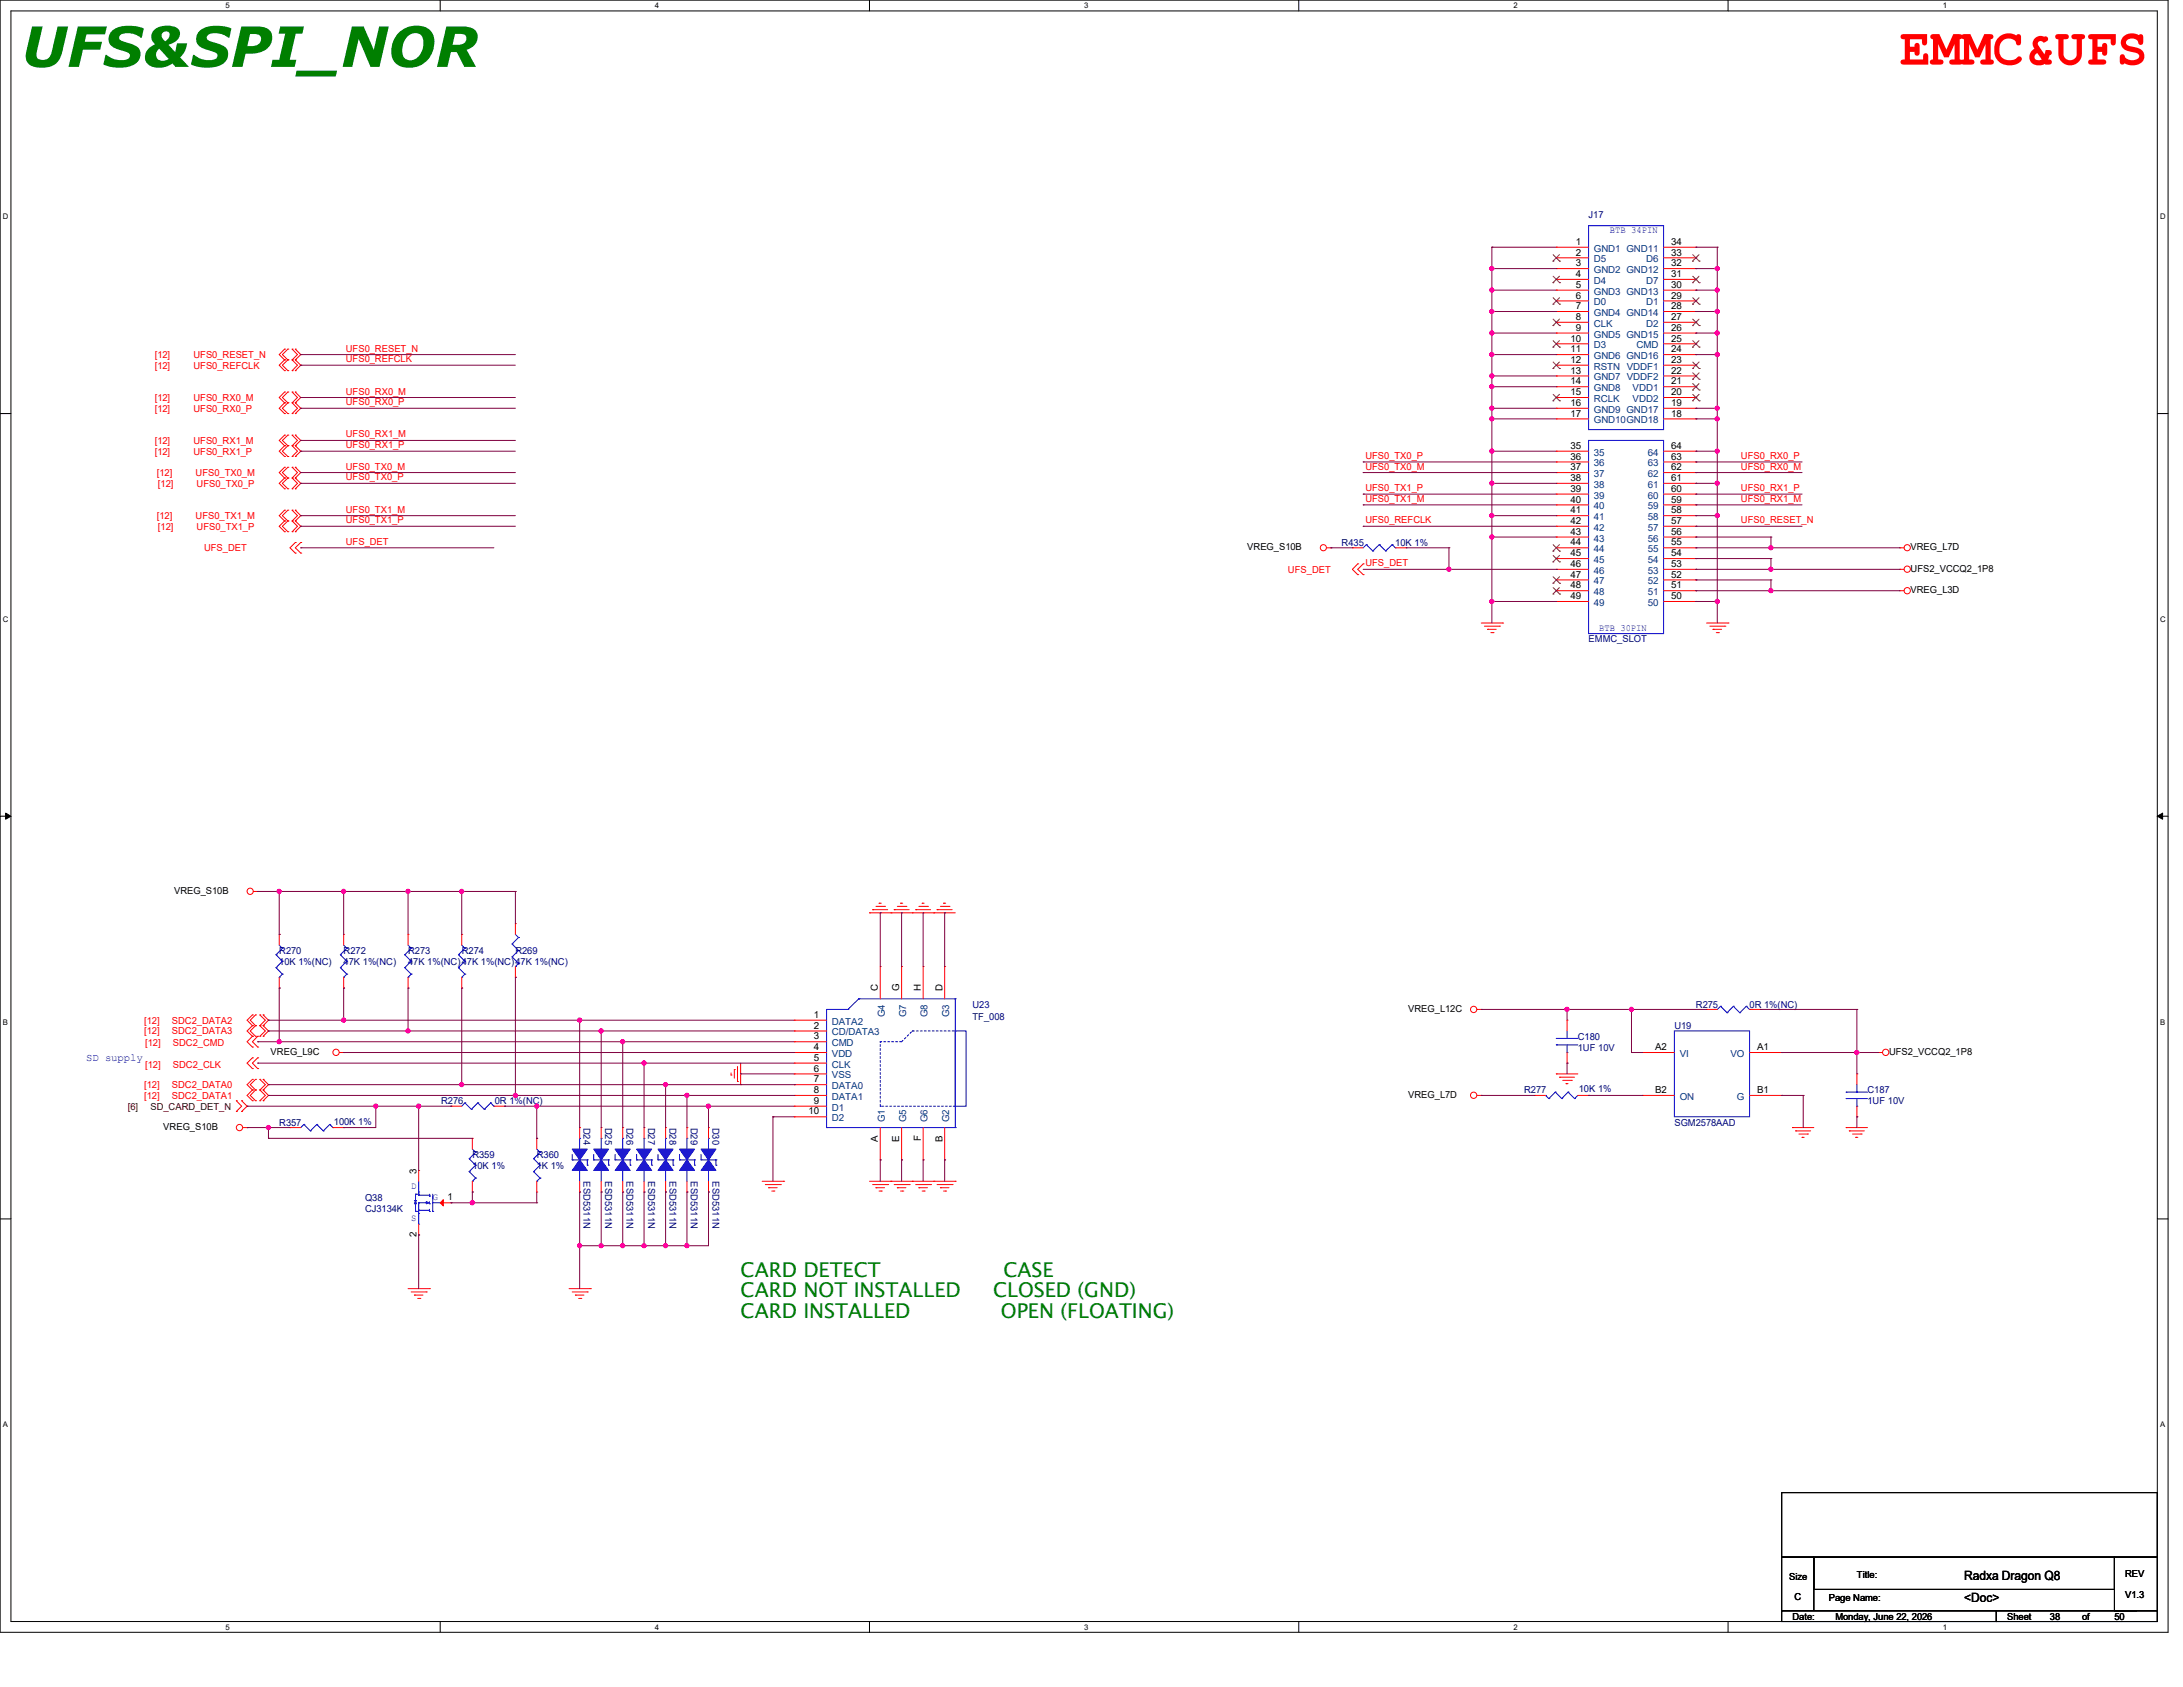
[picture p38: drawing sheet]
<svg xmlns="http://www.w3.org/2000/svg" width="558mm" height="431mm" viewBox="0 0 558 431" stroke-linecap="round" stroke-linejoin="round" font-family="sans-serif">
<defs><g id="words">
<text font-size="14.2" fill="#007f00" x="5.5" y="17.1">UFS&amp;SPI_NOR</text>
<text font-size="13.2" fill="#f00" x="485.6" y="16.5">EMMC&amp;UFS</text>
<g font-size="5.2" fill="#007f00">
<text x="189.3" y="326.2">CARD DETECT</text>
<text x="256.5" y="326.2">CASE</text>
<text x="189.3" y="331.4">CARD NOT INSTALLED</text>
<text x="253.8" y="331.4">CLOSED (GND)</text>
<text x="189.3" y="336.6">CARD INSTALLED</text>
<text x="255.8" y="336.6">OPEN (FLOATING)</text>
</g>
<g font-size="3.3">
<text x="502.1" y="403.8">Radxa Dragon Q8</text>
<text x="502.1" y="409.3">&lt;Doc&gt;</text>
</g>
<text font-size="2.7" fill="#00f" x="22" y="271.1">SD supply</text>
<g font-size="2.5" fill="#00007f">
<text x="406.1" y="55.8">J17</text>
<text x="342.9" y="139.4">R435</text>
<text x="356.7" y="139.4">10K 1%</text>
<text x="406.1" y="164.1">EMMC_SLOT</text>
<text x="71.4" y="243.7">R270</text>
<text x="87.8" y="243.7">R272</text>
<text x="104.3" y="243.7">R273</text>
<text x="118" y="243.7">R274</text>
<text x="131.7" y="243.7">R269</text>
<text x="71.4" y="246.4">10K 1%(NC)</text>
<text x="87.8" y="246.4">47K 1%(NC)</text>
<text x="104.3" y="246.4">47K 1%(NC)47K 1%(NC)47K 1%(NC)</text>
<text x="248.6" y="257.4">U23</text>
<text x="433.5" y="257.4">R275</text>
<text x="447.2" y="257.4">0R 1%(NC)</text>
<text x="248.6" y="260.7">TF_008</text>
<text x="428" y="262.9">U19</text>
<text x="403.3" y="265.6">C180</text>
<text x="403.3" y="268.4">1UF 10V</text>
<text x="389.6" y="279.4">R277</text>
<text x="403.6" y="279.1">10K 1%</text>
<text x="477.4" y="279.4">C187</text>
<text x="71.4" y="287.6">R357</text>
<text x="85.3" y="287.3">100K 1%</text>
<text x="112.8" y="282.1">R276</text>
<text x="126.5" y="282.1">0R 1%(NC)</text>
<text x="428" y="287.6">SGM2578AAD</text>
<text x="477.4" y="282.1">1UF 10V</text>
<text x="149.2" y="288.1" transform="rotate(90 149.2 288.1)">D24</text>
<text x="154.7" y="288.1" transform="rotate(90 154.7 288.1)">D25</text>
<text x="160.1" y="288.1" transform="rotate(90 160.1 288.1)">D26</text>
<text x="165.7" y="288.1" transform="rotate(90 165.7 288.1)">D27</text>
<text x="171.2" y="288.1" transform="rotate(90 171.2 288.1)">D28</text>
<text x="176.6" y="288.1" transform="rotate(90 176.6 288.1)">D29</text>
<text x="182.1" y="288.1" transform="rotate(90 182.1 288.1)">D30</text>
<text x="120.7" y="295.8">R359</text>
<text x="120.7" y="298.6">10K 1%</text>
<text x="137.2" y="295.8">R360</text>
<text x="137.2" y="298.6">1K 1%</text>
<text x="149.2" y="301.8" transform="rotate(90 149.2 301.8)">ESD5311N</text>
<text x="154.7" y="301.8" transform="rotate(90 154.7 301.8)">ESD5311N</text>
<text x="160.1" y="301.8" transform="rotate(90 160.1 301.8)">ESD5311N</text>
<text x="165.7" y="301.8" transform="rotate(90 165.7 301.8)">ESD5311N</text>
<text x="171.2" y="301.8" transform="rotate(90 171.2 301.8)">ESD5311N</text>
<text x="176.6" y="301.8" transform="rotate(90 176.6 301.8)">ESD5311N</text>
<text x="182.1" y="301.8" transform="rotate(90 182.1 301.8)">ESD5311N</text>
<text x="93.3" y="306.8">Q38</text>
<text x="93.3" y="309.5">CJ3134K</text>
</g>
<g font-size="2.5" fill="#00f">
<text x="411.5" y="59.6">BTB 34PIN</text>
<text x="408.8" y="161.1">BTB 30PIN</text>
<text x="105.1" y="303.7">D</text>
<text x="105.1" y="312">S</text>
<text x="110.6" y="306.5">G</text>
</g>
<g font-size="2.5">
<text x="402.8" y="62.6">1</text>
<text x="402.8" y="65.3">2</text>
<text x="427.1" y="62.6">34</text>
<text x="427.1" y="65.3">33</text>
<text x="402.8" y="68">3</text>
<text x="402.8" y="70.8">4</text>
<text x="427.1" y="68">32</text>
<text x="427.1" y="70.8">31</text>
<text x="402.8" y="73.5">5</text>
<text x="402.8" y="76.3">6</text>
<text x="427.1" y="73.5">30</text>
<text x="427.1" y="76.3">29</text>
<text x="402.8" y="79">7</text>
<text x="402.8" y="81.7">8</text>
<text x="427.1" y="79">28</text>
<text x="427.1" y="81.7">27</text>
<text x="401.4" y="87.2">10</text>
<text x="401.4" y="90">11</text>
<text x="402.8" y="84.5">9</text>
<text x="427.1" y="84.5">26</text>
<text x="427.1" y="87.2">25</text>
<text x="427.1" y="90">24</text>
<text x="401.4" y="92.7">12</text>
<text x="401.4" y="95.5">13</text>
<text x="427.1" y="92.7">23</text>
<text x="427.1" y="95.5">22</text>
<text x="401.4" y="98.2">14</text>
<text x="401.4" y="101">15</text>
<text x="427.1" y="98.2">21</text>
<text x="427.1" y="101">20</text>
<text x="401.4" y="103.7">16</text>
<text x="401.4" y="106.4">17</text>
<text x="427.1" y="103.7">19</text>
<text x="427.1" y="106.4">18</text>
<text x="401.4" y="114.7">35</text>
<text x="401.4" y="117.4">36</text>
<text x="427.1" y="117.4">63</text>
<text x="427.1" y="114.7">64</text>
<text x="401.4" y="120.1">37</text>
<text x="401.4" y="122.9">38</text>
<text x="401.4" y="125.6">39</text>
<text x="427.1" y="125.6">60</text>
<text x="427.1" y="122.9">61</text>
<text x="427.1" y="120.1">62</text>
<text x="401.4" y="128.4">40</text>
<text x="401.4" y="131.1">41</text>
<text x="427.1" y="131.1">58</text>
<text x="427.1" y="128.4">59</text>
<text x="401.4" y="133.9">42</text>
<text x="401.4" y="136.6">43</text>
<text x="427.1" y="136.6">56</text>
<text x="427.1" y="133.9">57</text>
<text x="318.8" y="140.5">VREG_S10B</text>
<text x="401.4" y="139.4">44</text>
<text x="401.4" y="142.1">45</text>
<text x="427.1" y="142.1">54</text>
<text x="427.1" y="139.4">55</text>
<text x="488.4" y="140.5">VREG_L7D</text>
<text x="401.4" y="144.9">46</text>
<text x="401.4" y="147.6">47</text>
<text x="427.1" y="147.6">52</text>
<text x="427.1" y="144.9">53</text>
<text x="488.4" y="146">UFS2_VCCQ2_1P8</text>
<text x="401.4" y="150.3">48</text>
<text x="401.4" y="153.1">49</text>
<text x="427.1" y="153.1">50</text>
<text x="427.1" y="150.3">51</text>
<text x="488.4" y="151.5">VREG_L3D</text>
<text x="44.5" y="228.3">VREG_S10B</text>
<text x="224.4" y="253.3" transform="rotate(-90 224.4 253.3)">C</text>
<text x="229.9" y="253.3" transform="rotate(-90 229.9 253.3)">G</text>
<text x="235.4" y="253.3" transform="rotate(-90 235.4 253.3)">H</text>
<text x="240.9" y="253.3" transform="rotate(-90 240.9 253.3)">D</text>
<text x="208" y="262.8">2</text>
<text x="208" y="260.1">1</text>
<text x="360" y="258.5">VREG_L12C</text>
<text x="69.2" y="269.5">VREG_L9C</text>
<text x="208" y="265.6">3</text>
<text x="208" y="268.3">4</text>
<text x="423.1" y="268.3">A2</text>
<text x="449.1" y="268.3">A1</text>
<text x="482.9" y="269.5">UFS2_VCCQ2_1P8</text>
<text x="208" y="271">5</text>
<text x="208" y="273.8">6</text>
<text x="208" y="276.5">7</text>
<text x="208" y="279.3">8</text>
<text x="360" y="280.5">VREG_L7D</text>
<text x="423.1" y="279.3">B2</text>
<text x="449.1" y="279.3">B1</text>
<text x="206.7" y="284.7">10</text>
<text x="208" y="282">9</text>
<text x="41.7" y="288.7">VREG_S10B</text>
<text x="224.4" y="291.6" transform="rotate(-90 224.4 291.6)">A</text>
<text x="229.9" y="291.6" transform="rotate(-90 229.9 291.6)">E</text>
<text x="235.4" y="291.5" transform="rotate(-90 235.4 291.5)">F</text>
<text x="240.9" y="291.6" transform="rotate(-90 240.9 291.6)">B</text>
<text x="106.4" y="299.9" transform="rotate(-90 106.4 299.9)">3</text>
<text x="114.4" y="306.7">1</text>
<text x="106.4" y="316.1" transform="rotate(-90 106.4 316.1)">2</text>
<text x="457.3" y="403.6">Size</text>
<text x="474.6" y="403.1">Title:</text>
<text x="543.2" y="402.8">REV</text>
<text x="458.2" y="413.8">Date:</text>
<text x="458.7" y="408.9">C</text>
<text x="467.5" y="409.1">Page Name:</text>
<text x="469.1" y="413.8">Monday, June 22, 2026</text>
<text x="513" y="413.8">Sheet</text>
<text x="524" y="413.8">38</text>
<text x="532.2" y="413.8">of</text>
<text x="540.5" y="413.8">50</text>
<text x="543.2" y="408.3">V1.3</text>
</g>
<g font-size="2.5" fill="#003f7f">
<text x="407.4" y="64.3">GND1 GND11</text>
<text x="407.4" y="67">D5</text>
<text x="407.4" y="69.8">GND2 GND12</text>
<text x="420.8" y="67">D6</text>
<text x="407.4" y="72.5">D4</text>
<text x="407.4" y="75.3">GND3 GND13</text>
<text x="420.8" y="72.5">D7</text>
<text x="407.4" y="78">D0</text>
<text x="407.4" y="80.7">GND4 GND14</text>
<text x="407.4" y="83.5">CLK</text>
<text x="420.8" y="78">D1</text>
<text x="420.8" y="83.5">D2</text>
<text x="407.4" y="86.2">GND5 GND15</text>
<text x="407.4" y="89">D3</text>
<text x="418.3" y="89">CMD</text>
<text x="407.4" y="91.7">GND6 GND16</text>
<text x="407.4" y="94.4">RSTN VDDF1</text>
<text x="407.4" y="97.2">GND7 VDDF2</text>
<text x="407.4" y="99.9">GND8</text>
<text x="417.3" y="99.9">VDD1</text>
<text x="407.4" y="102.7">RCLK</text>
<text x="407.4" y="105.5">GND9 GND17</text>
<text x="417.3" y="102.7">VDD2</text>
<text x="407.4" y="108.2">GND10GND18</text>
<text x="407.4" y="116.4">35</text>
<text x="407.4" y="119.2">36</text>
<text x="421.2" y="119.2">63</text>
<text x="421.2" y="116.4">64</text>
<text x="407.4" y="121.9">37</text>
<text x="407.4" y="124.6">38</text>
<text x="421.2" y="124.6">61</text>
<text x="421.2" y="121.9">62</text>
<text x="407.4" y="127.4">39</text>
<text x="407.4" y="130.1">40</text>
<text x="421.2" y="130.1">59</text>
<text x="421.2" y="127.4">60</text>
<text x="407.4" y="132.9">41</text>
<text x="407.4" y="135.6">42</text>
<text x="421.2" y="135.6">57</text>
<text x="421.2" y="132.9">58</text>
<text x="407.4" y="138.3">43</text>
<text x="407.4" y="141.1">44</text>
<text x="407.4" y="143.8">45</text>
<text x="421.2" y="143.8">54</text>
<text x="421.2" y="141.1">55</text>
<text x="421.2" y="138.3">56</text>
<text x="407.4" y="146.6">46</text>
<text x="407.4" y="149.3">47</text>
<text x="421.2" y="149.3">52</text>
<text x="421.2" y="146.6">53</text>
<text x="407.4" y="152.1">48</text>
<text x="407.4" y="154.8">49</text>
<text x="421.2" y="154.8">50</text>
<text x="421.2" y="152.1">51</text>
<text x="212.6" y="261.8">DATA2</text>
<text x="226.1" y="259.9" transform="rotate(-90 226.1 259.9)">G4</text>
<text x="231.6" y="259.9" transform="rotate(-90 231.6 259.9)">G7</text>
<text x="237.1" y="259.9" transform="rotate(-90 237.1 259.9)">G8</text>
<text x="242.6" y="259.9" transform="rotate(-90 242.6 259.9)">G3</text>
<text x="212.6" y="264.5">CD/DATA3</text>
<text x="212.6" y="267.3">CMD</text>
<text x="212.6" y="270">VDD</text>
<text x="212.6" y="272.8">CLK</text>
<text x="212.6" y="275.5">VSS</text>
<text x="429.3" y="270">VI</text>
<text x="442.3" y="270">VO</text>
<text x="212.6" y="278.3">DATA0</text>
<text x="212.6" y="281">DATA1</text>
<text x="429.3" y="281">ON</text>
<text x="443.9" y="281">G</text>
<text x="212.6" y="283.8">D1</text>
<text x="212.6" y="286.5">D2</text>
<text x="226.1" y="286.7" transform="rotate(-90 226.1 286.7)">G1</text>
<text x="231.6" y="286.7" transform="rotate(-90 231.6 286.7)">G5</text>
<text x="237.1" y="286.7" transform="rotate(-90 237.1 286.7)">G6</text>
<text x="242.6" y="286.7" transform="rotate(-90 242.6 286.7)">G2</text>
</g>
<g font-size="2.5" fill="#f00">
<text x="88.4" y="89.8">UFS0_RESET_N</text>
<text x="39.5" y="94.2">[12]</text>
<text x="39.5" y="91.4">[12]</text>
<text x="49.4" y="91.4">UFS0_RESET_N</text>
<text x="49.4" y="94.2">UFS0_REFCLK</text>
<text x="88.4" y="92.5">UFS0_REFCLK</text>
<text x="88.4" y="100.8">UFS0_RX0_M</text>
<text x="39.5" y="105.2">[12]</text>
<text x="39.5" y="102.4">[12]</text>
<text x="49.4" y="105.2">UFS0_RX0_P</text>
<text x="49.4" y="102.4">UFS0_RX0_M</text>
<text x="88.4" y="103.5">UFS0_RX0_P</text>
<text x="39.5" y="113.4">[12]</text>
<text x="49.4" y="113.4">UFS0_RX1_M</text>
<text x="88.4" y="111.8">UFS0_RX1_M</text>
<text x="39.5" y="116.1">[12]</text>
<text x="49.4" y="116.1">UFS0_RX1_P</text>
<text x="88.4" y="114.5">UFS0_RX1_P</text>
<text x="88.4" y="120">UFS0_TX0_M</text>
<text x="349" y="117.3">UFS0_TX0_P</text>
<text x="349" y="120">UFS0_TX0_M</text>
<text x="445" y="117.3">UFS0_RX0_P</text>
<text x="445" y="120">UFS0_RX0_M</text>
<text x="40.1" y="121.6">[12]</text>
<text x="40.4" y="124.4">[12]</text>
<text x="50" y="121.6">UFS0_TX0_M</text>
<text x="50.2" y="124.4">UFS0_TX0_P</text>
<text x="88.4" y="122.7">UFS0_TX0_P</text>
<text x="349" y="125.5">UFS0_TX1_P</text>
<text x="445" y="125.5">UFS0_RX1_P</text>
<text x="88.4" y="131">UFS0_TX1_M</text>
<text x="349" y="128.2">UFS0_TX1_M</text>
<text x="445" y="128.2">UFS0_RX1_M</text>
<text x="40.1" y="132.6">[12]</text>
<text x="40.4" y="135.3">[12]</text>
<text x="50" y="132.6">UFS0_TX1_M</text>
<text x="50.2" y="135.3">UFS0_TX1_P</text>
<text x="88.4" y="133.7">UFS0_TX1_P</text>
<text x="349" y="133.7">UFS0_REFCLK</text>
<text x="445" y="133.7">UFS0_RESET_N</text>
<text x="52.2" y="140.8">UFS_DET</text>
<text x="88.4" y="139.2">UFS_DET</text>
<text x="329.2" y="146.3">UFS_DET</text>
<text x="349" y="144.7">UFS_DET</text>
<text x="36.8" y="261.5">[12]</text>
<text x="43.9" y="261.5">SDC2_DATA2</text>
<text x="36.8" y="264.3">[12]</text>
<text x="37.1" y="267.3">[12]</text>
<text x="43.9" y="264.3">SDC2_DATA3</text>
<text x="44.2" y="267.3">SDC2_CMD</text>
<text x="37.1" y="272.8">[12]</text>
<text x="44.2" y="272.8">SDC2_CLK</text>
<text x="36.8" y="280.7">[12]</text>
<text x="36.8" y="278">[12]</text>
<text x="43.9" y="280.7">SDC2_DATA1</text>
<text x="43.9" y="278">SDC2_DATA0</text>
</g>
<g font-size="2.5" fill="#3f0000">
<text x="32.7" y="283.5">[6]</text>
<text x="38.4" y="283.5">SD_CARD_DET_N</text>
</g>
<g font-size="2">
<text x="57.7" y="2.1">5</text>
<text x="167.4" y="2.1">4</text>
<text x="277.1" y="2.1">3</text>
<text x="386.8" y="2.1">2</text>
<text x="496.6" y="2.1">1</text>
<text x=".8" y="56">D</text>
<text x="552.2" y="56">D</text>
<text x=".8" y="158.9">C</text>
<text x="552.2" y="158.9">C</text>
<text x=".8" y="261.7">B</text>
<text x="552.2" y="261.7">B</text>
<text x=".8" y="364.6">A</text>
<text x="552.2" y="364.6">A</text>
<text x="57.7" y="416.3">5</text>
<text x="167.4" y="416.3">4</text>
<text x="277.1" y="416.3">3</text>
<text x="386.8" y="416.3">2</text>
<text x="496.6" y="416.3">1</text>
</g>
</g></defs>
<g fill="none" stroke="#000" stroke-width=".26">
<path d="M0 0h554.2v417h-554.2zM2.8 2.8h548.6v411.5h-548.6zM112.5 0v2.8M222.3 0v2.8M332 0v2.8M441.7 0v2.8M0 105.7h2.8M551.4 105.7h2.8M0 208.5h2.8M1.4 207.7l1.4 .8-1.4 .8zM551.4 208.5l1.4-.8v1.6zM551.4 208.5h2.8"/>
<path d="M0 311.4h2.8M551.4 311.4h2.8M455.4 381.3h96v16.5h-96zM455.4 397.8h8.2v13.7h-8.2zM463.6 397.8h76.9v8.3h-76.9zM540.5 397.8h10.9v13.7h-10.9zM112.5 414.3v2.7M222.3 414.3v2.7M332 414.3v2.7M441.7 414.3v2.7M455.4 411.5h54.9v2.8h-54.9zM463.6 411.5h82.3"/>
<path d="M510.3 411.5h41.1v2.8h-41.1zM545.9 411.5h.1"/>
</g>
<path d="M1.4 207.7l1.4 .8-1.4 .8zM551.4 208.5l1.4-.8v1.6z" fill="#000"/>
<g fill="none" stroke="#f00" stroke-width=".26">
<path d="M72.7 91.9h.1M72.7 89.2h.1M72.7 94.7h.1M72.7 89.2l-1.3 1.4 1.3 1.3M72.7 91.9l-1.3 1.4 1.3 1.4M73.6 91.9h.1M73.6 89.2h.1M73.6 94.7h.1M73.6 89.2l-1.4 1.4 1.4 1.3M73.6 91.9l-1.4 1.4 1.4 1.4M74.7 89.2h.1M74.7 91.9h.1"/>
<path d="M74.7 94.7h.1M74.7 89.2l1.3 1.4-1.3 1.3M74.7 91.9l1.3 1.4-1.3 1.4M75.5 91.9h.1M75.5 89.2h.1M75.5 94.7h.1M75.5 89.2l1.4 1.4-1.4 1.3M75.5 91.9l1.4 1.4-1.4 1.4M72.7 113.9h.1M72.7 111.2h.1M72.7 105.7h.1M72.7 102.9h.1"/>
<path d="M72.7 116.6h.1M72.7 100.2h.1M72.7 119.4h.1M72.7 111.2l-1.3 1.3 1.3 1.4M72.7 102.9l-1.3 1.4 1.3 1.4M72.7 113.9l-1.3 1.4 1.3 1.3M72.7 100.2l-1.3 1.4 1.3 1.3M72.7 119.4l-1.3 1.3 1.3 1.4M73.6 113.9h.1M73.6 111.2h.1M73.6 105.7h.1M73.6 102.9h.1"/>
<path d="M73.6 116.6h.1M73.6 100.2h.1M73.6 119.4h.1M73.6 111.2l-1.4 1.3 1.4 1.4M73.6 102.9l-1.4 1.4 1.4 1.4M73.6 113.9l-1.4 1.4 1.4 1.3M73.6 100.2l-1.4 1.4 1.4 1.3M73.6 119.4l-1.4 1.3 1.4 1.4M74.7 111.2h.1M74.7 113.9h.1M74.7 102.9h.1M74.7 105.7h.1"/>
<path d="M74.7 116.6h.1M74.7 100.2h.1M74.7 119.4h.1M74.7 111.2l1.3 1.3-1.3 1.4M74.7 102.9l1.3 1.4-1.3 1.4M74.7 113.9l1.3 1.4-1.3 1.3M74.7 100.2l1.3 1.4-1.3 1.3M74.7 119.4l1.3 1.3-1.3 1.4M75.5 113.9h.1M75.5 111.2h.1M75.5 105.7h.1M75.5 102.9h.1"/>
<path d="M75.5 116.6h.1M75.5 100.2h.1M75.5 119.4h.1M75.5 111.2l1.4 1.3-1.4 1.4M75.5 102.9l1.4 1.4-1.4 1.4M75.5 113.9l1.4 1.4-1.4 1.3M75.5 100.2l1.4 1.4-1.4 1.3M75.5 119.4l1.4 1.3-1.4 1.4M72.7 130.3h.1M72.7 133.1h.1M72.7 135.8h.1M72.7 122.1h.1"/>
<path d="M72.7 124.9h.1M72.7 130.3l-1.3 1.4 1.3 1.4M72.7 133.1l-1.3 1.3 1.3 1.4M72.7 122.1l-1.3 1.4 1.3 1.4M73.6 133.1h.1M73.6 130.3h.1M73.6 135.8h.1M73.6 124.9h.1M73.6 122.1h.1M73.6 130.3l-1.4 1.4 1.4 1.4M73.6 133.1l-1.4 1.3 1.4 1.4M73.6 122.1l-1.4 1.4 1.4 1.4"/>
<path d="M74.7 133.1h.1M74.7 130.3h.1M74.7 135.8h.1M74.7 124.9h.1M74.7 122.1h.1M74.7 130.3l1.3 1.4-1.3 1.4M74.7 133.1l1.3 1.3-1.3 1.4M74.7 122.1l1.3 1.4-1.3 1.4M75.5 130.3h.1M75.5 133.1h.1M75.5 135.8h.1M75.5 122.1h.1"/>
<path d="M75.5 124.9h.1M75.5 138.6h.1M75.5 130.3l1.4 1.4-1.4 1.4M75.5 133.1l1.4 1.3-1.4 1.4M75.5 122.1l1.4 1.4-1.4 1.4M75.5 138.6l-1.4 1.4 1.4 1.3M76.9 138.6h.1M76.9 138.6l-1.4 1.4 1.4 1.3M339.1 140h1.1M340.2 140h.1M485.6 140h.1M485.6 140h1.1"/>
<path d="M75.5 141.3h.1M76.9 141.3h.1M347 144.1h.1M347 146.8h.1M347 144.1l-1.3 1.4 1.3 1.3M348.4 144.1h.1M348.4 146.8h.1M348.4 144.1l-1.4 1.4 1.4 1.3M378.6 159.2h5.5M379.4 160h3.9M383.3 160h.1M384.1 159.2h.1"/>
<path d="M436.2 159.2h5.5M437 160h3.9M440.9 160h.1M441.7 159.2h.1M485.6 150.9h.1M485.6 145.5h.1M485.6 150.9h1.1M485.6 145.5h1.1M380.2 160.8h.1M380.2 160.8h2.2M381.1 161.6h.5M381.6 161.6h.1"/>
<path d="M437.9 160.8h.1M437.9 160.8h2.2M438.7 161.6h.6M439.3 161.6h.1M64.8 227.8h1.1M65.9 227.8h.1M104.3 238.7h.1M104.3 238.7v2.8M131.7 236h.1M131.7 236v2.7M222.3 233.2h.1M222.3 233.2h21.9"/>
<path d="M223.1 232.4h.1M223.1 232.4h3.8M223.9 231.6h2.2M224.7 230.8h.1M224.7 230.8h.6M226.1 231.6h.1M227.8 233.2h.1M228.6 232.4h.1M228.6 232.4h3.8M229.4 231.6h2.2M230.2 230.8h.1M230.2 230.8h.6"/>
<path d="M231.6 231.6h.1M233.2 233.2h.1M234.1 232.4h.1M234.1 232.4h3.8M234.9 231.6h2.2M235.7 230.8h.1M235.7 230.8h.5M237.1 231.6h.1M238.7 233.2h.1M239.5 232.4h.1M239.5 232.4h3.9M240.4 231.6h2.2"/>
<path d="M241.2 230.8h.1M241.2 230.8h.5M242.6 231.6h.1M64.5 259.3h.1M64.5 259.3l-1.3 1.3 1.3 1.4M65.3 259.3h.1M65.3 259.3l-1.3 1.3 1.3 1.4M66.4 259.3h.1M66.4 259.3l1.4 1.3-1.4 1.4M67.3 259.3h.1M67.3 259.3l1.3 1.3-1.3 1.4M104.3 252.4h.1"/>
<path d="M104.3 249.7v2.7M131.7 249.7h.1M131.7 246.9v2.8M225 246.9h.1M225 246.9v8.3M230.5 246.9h.1M230.5 246.9v8.3M236 246.9h.1M236 246.9v8.3M241.5 246.9h.1M241.5 246.9v8.3M377.5 257.9h1.1"/>
<path d="M378.6 257.9h.1M64.5 264.8h.1M64.5 267.5h.1M64.5 270.3h.1M64.5 273h.1M64.5 278.5h.1M64.5 275.8h.1M64.5 262h.1M64.5 264.8l-1.3 1.3 1.3 1.4M64.5 270.3l-1.3 1.3 1.3 1.4M64.5 278.5l-1.3 1.4 1.3 1.3M64.5 275.8l-1.3 1.3 1.3 1.4"/>
<path d="M64.5 262l-1.3 1.4 1.3 1.4M65.3 278.5h.1M65.3 275.8h.1M65.3 264.8h.1M65.3 262h.1M65.3 278.5l-1.3 1.4 1.3 1.3M65.3 275.8l-1.3 1.3 1.3 1.4M65.3 262l-1.3 1.4 1.3 1.4M65.9 264.8h.1M65.9 267.5h.1M65.9 270.3h.1M65.9 273h.1"/>
<path d="M65.9 264.8l-1.4 1.3 1.4 1.4M65.9 270.3l-1.4 1.3 1.4 1.4M66.4 278.5h.1M66.4 275.8h.1M66.4 262h.1M66.4 264.8h.1M66.4 278.5l1.4 1.4-1.4 1.3M66.4 275.8l1.4 1.3-1.4 1.4M66.4 262l1.4 1.4-1.4 1.4M67.3 278.5h.1M67.3 275.8h.1M67.3 264.8h.1"/>
<path d="M67.3 262h.1M67.3 278.5l1.3 1.4-1.3 1.3M67.3 275.8l1.3 1.3-1.3 1.4M67.3 262l1.3 1.4-1.3 1.4M86.7 268.9h1.1M87.8 268.9h.1M186.9 274.7h.1M186.9 274.1v.6M187.7 273.3h.1M187.7 273.3v2.2M188.5 276.3h.1M188.5 272.5v3.8"/>
<path d="M189.3 277.1h.1M189.3 271.6v5.5M203 263.4h.1M203 266.1h.1M203 268.9h.1M203 271.6h.1M203 274.4h.1M203 277.1h.1M203 279.9h.1M203 260.6h.1M203 268.9h8.3M203 274.4h8.3"/>
<path d="M203 279.9h8.3M203 263.4h8.3M203 266.1h8.3M203 271.6h8.3M203 277.1h8.3M203 260.6h8.3M377.5 279.9h1.1M378.6 279.9h.1M392.3 279.9h.1M392.3 279.9h2.8M397.8 274.4h.1M397.8 274.4h5.5"/>
<path d="M398.7 275.2h.1M398.7 275.2h3.8M399.5 276h2.2M400.3 276.9h.1M400.3 276.9h.5M400.6 260.6h.1M400.6 271.6h.1M400.6 260.6v2.8M400.6 268.9v2.7M401.7 276h.1M403.3 279.9h2.8M406.1 279.9h.1"/>
<path d="M474.6 274.4h.1M474.6 274.4v2.7M480.1 268.9h.1M480.1 268.9h1.1M60.4 284h.1M60.4 281.2h.1M60.4 281.2l1.4 1.4-1.4 1.4M61.8 281.2h.1M61.8 284h.1M61.8 281.2l1.4 1.4-1.4 1.4M62.1 288.1h1.1M63.2 288.1h.1"/>
<path d="M64.5 281.2h.1M65.3 281.2h.1M66.4 281.2h.1M67.3 281.2h.1M203 282.6h.1M203 285.3h.1M203 282.6h8.3M203 285.3h8.3M225 296.3h.1M225 288.1v8.2M230.5 296.3h.1M230.5 288.1v8.2"/>
<path d="M236 296.3h.1M236 288.1v8.2M241.5 296.3h.1M241.5 288.1v8.2M458.2 288.1h.1M458.2 288.1h5.4M459 288.9h.1M459 288.9h3.8M459.8 289.7h2.2M460.6 290.6h.1M460.6 290.6h.6M462 289.7h.1"/>
<path d="M471.9 288.1h.1M471.9 288.1h5.5M472.7 288.9h.1M472.7 288.9h3.8M473.5 289.7h2.2M474.3 290.6h.1M474.3 290.6h.6M474.6 285.3h.1M474.6 282.6v2.7M475.7 289.7h.1M194.8 301.8h5.5M195.6 302.6h3.9"/>
<path d="M196.5 303.4h.1M196.5 303.4h2.2M197.3 304.3h.5M197.8 304.3h.1M199.5 302.6h.1M200.3 301.8h.1M222.3 301.8h21.9M223.1 302.6h3.8M223.9 303.4h.1M223.9 303.4h2.2M224.7 304.3h.6M225.3 304.3h.1"/>
<path d="M226.9 302.6h.1M227.8 301.8h.1M228.6 302.6h3.8M229.4 303.4h.1M229.4 303.4h2.2M230.2 304.3h.6M230.8 304.3h.1M232.4 302.6h.1M233.2 301.8h.1M234.1 302.6h3.8M234.9 303.4h.1M234.9 303.4h2.2"/>
<path d="M235.7 304.3h.5M236.2 304.3h.1M237.9 302.6h.1M238.7 301.8h.1M239.5 302.6h3.9M240.4 303.4h.1M240.4 303.4h2.2M241.2 304.3h.5M241.7 304.3h.1M243.4 302.6h.1M244.2 301.8h.1M104.3 329.2h5.5"/>
<path d="M105.1 330.1h3.9M105.9 330.9h.1M105.9 330.9h2.2M106.8 331.7h.5M107.3 331.7h.1M109 330.1h.1M109.8 329.2h.1M145.5 329.2h5.4M146.3 330.1h3.8M147.1 330.9h.1M147.1 330.9h2.2M147.9 331.7h.6"/>
<path d="M148.5 331.7h.1M150.1 330.1h.1M150.9 329.2h.1"/>
<circle cx="338.3" cy="139.9" r=".78"/>
<circle cx="487.5" cy="139.9" r=".8"/>
<circle cx="487.5" cy="150.9" r=".8"/>
<circle cx="487.5" cy="145.4" r=".8"/>
<circle cx="63.9" cy="227.7" r=".79"/>
<circle cx="376.7" cy="257.9" r=".8"/>
<circle cx="85.9" cy="268.9" r=".8"/>
<circle cx="376.7" cy="279.8" r=".8"/>
<circle cx="482" cy="268.9" r=".8"/>
<circle cx="61.2" cy="288.1" r=".8"/>
</g>
<g fill="none" stroke="#00f" stroke-width=".26">
<path d="M131.7 238.7l.8 .8M132.5 239.5h.1M132.5 239.5l-1.6 1.7M103.5 243.9h.1M103.5 247.2h.1M103.5 243.9l1.6 1.7M103.5 247.2l1.6 1.7M104.3 249.7h.1M104.3 241.5l.8 .8M105.1 242.3h.1M105.1 245.6h.1M105.1 248.9h.1"/>
<path d="M105.1 242.3l-1.6 1.6M105.1 245.6l-1.6 1.6M105.1 248.9l-.8 .8M130.9 241.2h.1M130.9 244.5h.1M130.9 241.2l1.6 1.6M130.9 244.5l1.6 1.6M131.7 246.9h.1M132.5 242.8h.1M132.5 246.1h.1M132.5 242.8l-1.6 1.7M132.5 246.1l-.8 .8"/>
<path d="M211.3 257.9h.1M211.3 257.9v30.2M211.3 257.9h5.4M216.7 257.9h.1M219.5 255.2h.1M219.5 255.2h24.7M219.5 255.2l-2.8 2.7M244.2 255.2h.1M244.2 255.2v32.9M244.2 263.4h2.7v19.2h-2.7zM395.1 279.9h.1M395.1 279.9l.8 .8"/>
<path d="M397.6 279h.1M397.6 279l1.6 1.7M397.6 279l-1.7 1.7M397.8 267h.1M397.8 265.3h.1M397.8 267h5.5M397.8 265.3h5.5M400.6 268.9h.1M400.6 265.3h.1M400.6 263.4v1.9M400.6 267v1.9M400.8 279h.1"/>
<path d="M400.8 279l1.7 1.7M400.8 279l-1.6 1.7M403.3 279.9l-.8 .8M471.9 279h.1M471.9 279h5.5M474.6 279h.1M474.6 277.1v1.9M168.2 296.3h.1M168.2 294.9v1.4M168.2 296.3h3.8M170.1 299h.1M170.1 290.8h.1"/>
<path d="M170.1 290.8v2.8M170.1 299v2.8M172 296.3h.1M172 297.7h.1M172 296.3v1.4M211.3 288.1h.1M211.3 288.1h32.9M244.2 288.1h.1M395.9 280.7h.1M399.2 280.7h.1M402.5 280.7h.1M471.9 280.7h.1"/>
<path d="M471.9 280.7h5.5M474.6 282.6h.1M474.6 280.7v1.9"/>
</g>
<path d="M225 266.1h.1M230.5 266.1l2.7-2.7M230.5 266.1h-5.5M233.2 263.4h.1M233.2 263.4h11M244.2 263.4h.1M225 282.6h.1M225 282.6v-16.5M244.2 282.6h-19.2" fill="none" stroke="#00f" stroke-width=".26" stroke-dasharray=".5 .5"/>
<path d="M170.1 296.3l1.9 2.7h-3.8z" fill-rule="evenodd" fill="#00f"/>
<path d="M170.1 296.3l1.9 2.7h-3.8z" fill="none" stroke="#00f" stroke-width=".26"/>
<path d="M168.2 293.6h3.8l-1.9 2.7z" fill-rule="evenodd" fill="#00f"/>
<g fill="none" stroke="#00f" stroke-width=".26">
<path d="M117.2 243.9h.1M117.2 247.2h.1M117.2 243.9l1.6 1.7M117.2 247.2l1.6 1.7M118 249.7h.1M118 241.5l.8 .8M118.8 242.3h.1M118.8 245.6h.1M118.8 248.9h.1M118.8 242.3l-1.6 1.6M118.8 245.6l-1.6 1.6M118.8 248.9l-.8 .8"/>
<path d="M168.2 293.6h3.8l-1.9 2.7zM173.7 296.3h.1M173.7 294.9v1.4M173.7 296.3h3.8M175.6 299h.1M175.6 290.8h.1M175.6 290.8v2.8M175.6 299v2.8M177.5 296.3h.1M177.5 297.7h.1M177.5 296.3v1.4"/>
</g>
<path d="M118 238.7h.1M118 238.7v2.8M118 252.4h.1M118 249.7v2.7M170.1 288.1h.1M170.1 288.1v2.7M170.1 304.5h.1M170.1 301.8v2.7" fill="none" stroke="#f00" stroke-width=".26"/>
<path d="M175.6 296.3l1.9 2.7h-3.8z" fill-rule="evenodd" fill="#00f"/>
<path d="M175.6 296.3l1.9 2.7h-3.8z" fill="none" stroke="#00f" stroke-width=".26"/>
<path d="M173.7 293.6h3.8l-1.9 2.7z" fill-rule="evenodd" fill="#00f"/>
<g fill="none" stroke="#00f" stroke-width=".26">
<path d="M136.4 296h.1M136.4 299.3h.1M136.4 296l1.6 1.7M136.4 299.3l1.6 1.7M137.2 293.6l.8 .8M138 294.4h.1M138 297.7h.1M138 294.4l-1.6 1.6M138 297.7l-1.6 1.6M162.7 296.3h.1M162.7 294.9v1.4M162.7 296.3h3.9"/>
<path d="M164.6 299h.1M164.6 290.8h.1M164.6 290.8v2.8M164.6 299v2.8M166.6 296.3h.1M166.6 297.7h.1M166.6 296.3v1.4M173.7 293.6h3.8l-1.9 2.7zM137.2 301.8h.1M138 301h.1M138 301l-.8 .8"/>
</g>
<path d="M137.2 290.8h.1M137.2 290.8v2.8M175.6 288.1h.1M175.6 288.1v2.7M137.2 304.5h.1M137.2 301.8v2.7M175.6 304.5h.1M175.6 301.8v2.7" fill="none" stroke="#f00" stroke-width=".26"/>
<path d="M164.6 296.3l2 2.7h-3.9z" fill-rule="evenodd" fill="#00f"/>
<path d="M164.6 296.3l2 2.7h-3.9z" fill="none" stroke="#00f" stroke-width=".26"/>
<path d="M162.7 293.6h3.9l-2 2.7z" fill-rule="evenodd" fill="#00f"/>
<path d="M162.7 293.6h3.9l-2 2.7zM107 305.3h.1M107 309.2h.1M107 310h.1M107 304.5v.8M107 309.2v.8M107 305.3h2.8M107 309.2h2.8M109.8 305.3h.1M110.6 307.3h1.9M112.5 307.3h.1" fill="none" stroke="#00f" stroke-width=".26"/>
<path d="M164.6 288.1h.1M164.6 288.1v2.7M164.6 304.5h.1M164.6 301.8v2.7" fill="none" stroke="#f00" stroke-width=".26"/>
<path d="M109 307l.8 .3-.8 .3z" fill="#00f"/>
<path d="M109 307l.8 .3-.8 .3z" fill="none" stroke="#00f" stroke-width=".26"/>
<path d="M106.2 306.7l.3 .9h-.6z" fill="#00f"/>
<g fill="none" stroke="#00f" stroke-width=".26">
<path d="M105.9 306.7h.1M105.9 306.7h.6M106.2 306.7l.3 .9h-.6zM106.2 309.5h.1M106.2 305.1h.1M106.2 309.5h.8M106.2 305.1v1.6M106.2 307.6v1.9M106.2 305.1h.8M107 305.1h.1M107 307.3h.1M107 312.8h.1"/>
<path d="M107 304.5h.1M107 307.3h2M107 301.8v2.7M107 307.3v1.9M107 310v2.8M109.8 307.6h.1M109.8 309.5h.1M109.8 305.6h.1M109.8 305.1v.5M109.8 307v.6M109.8 308.9v.6M110.6 309.5h.1"/>
<path d="M110.6 305.1v4.4"/>
</g>
<path d="M113.3 306.5v1.6l-.8-.8z" fill="#f00"/>
<path d="M107 299h.1M107 299v2.8M107 315.5h.1M107 312.8v2.7M112.5 307.3h2.8M113.3 306.5v1.6l-.8-.8zM115.3 307.3h.1" fill="none" stroke="#f00" stroke-width=".26"/>
<path d="M157.2 296.3h.1M157.2 294.9v1.4M157.2 296.3h3.9M159.2 299h.1M159.2 290.8h.1M159.2 290.8v2.8M159.2 299v2.8M161.1 296.3h.1M161.1 297.7h.1M161.1 296.3v1.4" fill="none" stroke="#00f" stroke-width=".26"/>
<path d="M159.2 296.3l1.9 2.7h-3.9z" fill-rule="evenodd" fill="#00f"/>
<path d="M159.2 296.3l1.9 2.7h-3.9z" fill="none" stroke="#00f" stroke-width=".26"/>
<path d="M157.2 293.6h3.9l-1.9 2.7z" fill-rule="evenodd" fill="#00f"/>
<path d="M151.8 296.3h.1M151.8 294.9v1.4M151.8 296.3h3.8M153.7 299h.1M153.7 290.8h.1M153.7 290.8v2.8M153.7 299v2.8M155.6 296.3h.1M155.6 297.7h.1M155.6 296.3v1.4M157.2 293.6h3.9l-1.9 2.7z" fill="none" stroke="#00f" stroke-width=".26"/>
<path d="M159.2 288.1h.1M159.2 288.1v2.7M159.2 304.5h.1M159.2 301.8v2.7" fill="none" stroke="#f00" stroke-width=".26"/>
<path d="M153.7 296.3l1.9 2.7h-3.8z" fill-rule="evenodd" fill="#00f"/>
<path d="M153.7 296.3l1.9 2.7h-3.8z" fill="none" stroke="#00f" stroke-width=".26"/>
<path d="M151.8 293.6h3.8l-1.9 2.7z" fill-rule="evenodd" fill="#00f"/>
<g fill="none" stroke="#00f" stroke-width=".26">
<path d="M439.8 257.1h.1M439.8 257.1l-.8 .8M439.8 257.1l1.7 1.6M441.5 258.7h.1M443.1 257.1h.1M443.1 257.1l-1.6 1.6M443.1 257.1l1.6 1.6M444.7 258.7h.1M446.4 257.1h.1M446.4 257.1l-1.7 1.6M446.4 257.1l.8 .8M447.2 257.9h.1"/>
<path d="M146.3 296.3h.1M146.3 294.9v1.4M146.3 296.3h3.8M148.2 299h.1M148.2 290.8h.1M148.2 290.8v2.8M148.2 299v2.8M150.1 296.3h.1M150.1 297.7h.1M150.1 296.3v1.4M151.8 293.6h3.8l-1.9 2.7z"/>
</g>
<path d="M436.2 257.9h.1M436.2 257.9h2.8M447.2 257.9h2.7M449.9 257.9h.1M153.7 288.1h.1M153.7 288.1v2.7M153.7 304.5h.1M153.7 301.8v2.7" fill="none" stroke="#f00" stroke-width=".26"/>
<path d="M148.2 296.3l1.9 2.7h-3.8z" fill-rule="evenodd" fill="#00f"/>
<path d="M148.2 296.3l1.9 2.7h-3.8z" fill="none" stroke="#00f" stroke-width=".26"/>
<path d="M146.3 293.6h3.8l-1.9 2.7z" fill-rule="evenodd" fill="#00f"/>
<g fill="none" stroke="#00f" stroke-width=".26">
<path d="M70.6 243.9h.1M70.6 247.2h.1M70.6 243.9l1.6 1.7M70.6 247.2l1.6 1.7M71.4 249.7h.1M71.4 241.5l.8 .8M72.2 242.3h.1M72.2 245.6h.1M72.2 248.9h.1M72.2 242.3l-1.6 1.6M72.2 245.6l-1.6 1.6M72.2 248.9l-.8 .8"/>
<path d="M428 263.4h19.2v21.9h-19.2zM146.3 293.6h3.8l-1.9 2.7zM179.2 296.3h.1M179.2 294.9v1.4M179.2 296.3h3.8M181.1 299h.1M181.1 290.8h.1M181.1 290.8v2.8M181.1 299v2.8M183 296.3h.1M183 297.7h.1M183 296.3v1.4"/>
</g>
<g fill="none" stroke="#f00" stroke-width=".26">
<path d="M71.4 238.7h.1M71.4 238.7v2.8M71.4 252.4h.1M71.4 249.7v2.7M419.8 279.9h.1M419.8 268.9h.1M419.8 268.9h8.2M419.8 279.9h8.2M447.2 268.9h8.2M447.2 279.9h8.2M455.4 268.9h.1M455.4 279.9h.1"/>
<path d="M148.2 288.1h.1M148.2 288.1v2.7M148.2 304.5h.1M148.2 301.8v2.7"/>
</g>
<path d="M181.1 296.3l1.9 2.7h-3.8z" fill-rule="evenodd" fill="#00f"/>
<path d="M181.1 296.3l1.9 2.7h-3.8z" fill="none" stroke="#00f" stroke-width=".26"/>
<path d="M179.2 293.6h3.8l-1.9 2.7z" fill-rule="evenodd" fill="#00f"/>
<g fill="none" stroke="#00f" stroke-width=".26">
<path d="M406.1 57.7h19.1v52.1h-19.1zM406.1 112.5h19.1v49.4h-19.1zM349.3 139.1h.1M349.3 139.1l-.9 .9M349.3 139.1l1.6 1.7M352.6 139.1h.1M352.6 139.1l-1.7 1.7M352.6 139.1l1.6 1.7M355.9 139.1h.1M355.9 139.1l-1.7 1.7M355.9 139.1l.8 .9M356.7 140h.1"/>
<path d="M350.9 140.8h.1M354.2 140.8h.1M87 243.9h.1M87 247.2h.1M87 243.9l1.6 1.7M87 247.2l1.6 1.7M87.8 249.7h.1M87.8 241.5l.8 .8M88.6 242.3h.1M88.6 245.6h.1M88.6 248.9h.1M88.6 242.3l-1.6 1.6"/>
<path d="M88.6 245.6l-1.6 1.6M88.6 248.9l-.8 .8M77.7 287.3h.1M77.7 287.3l-.8 .8M77.7 287.3l1.6 1.6M79.3 288.9h.1M81 287.3h.1M81 287.3l-1.7 1.6M81 287.3l1.6 1.6M82.6 288.9h.1M84.3 287.3h.1M84.3 287.3l-1.7 1.6"/>
<path d="M84.3 287.3l.8 .8M85.1 288.1h.1M118.8 281.8h.1M118.8 281.8l-.8 .8M118.8 281.8l1.7 1.6M119.9 296h.1M119.9 299.3h.1M119.9 296l1.7 1.7M119.9 299.3l1.7 1.7M120.5 283.4h.1M120.7 293.6l.9 .8M121.6 294.4h.1"/>
<path d="M121.6 297.7h.1M121.6 294.4l-1.7 1.6M121.6 297.7l-1.7 1.6M122.1 281.8h.1M122.1 281.8l-1.6 1.6M122.1 281.8l1.7 1.6M123.8 283.4h.1M125.4 281.8h.1M125.4 281.8l-1.6 1.6M125.4 281.8l.8 .8M126.2 282.6h.1M179.2 293.6h3.8l-1.9 2.7z"/>
<path d="M120.7 301.8h.1M121.6 301h.1M121.6 301l-.9 .8"/>
</g>
<g fill="none" stroke="#f00" stroke-width=".26">
<path d="M397.8 63.2h.1M397.8 65.9h.1M397.8 68.6h.1M397.8 71.4h.1M397.8 74.1h.1M397.8 76.9h.1M397.8 79.6h.1M397.8 63.2h8.3M397.8 65.9h8.3M397.8 68.6h8.3M397.8 71.4h8.3M397.8 74.1h8.3"/>
<path d="M397.8 76.9h8.3M397.8 79.6h8.3M425.2 63.2h8.3M425.2 65.9h8.3M425.2 68.6h8.3M425.2 71.4h8.3M425.2 74.1h8.3M425.2 76.9h8.3M425.2 79.6h8.3M433.5 63.2h.1M433.5 65.9h.1M433.5 68.6h.1"/>
<path d="M433.5 71.4h.1M433.5 74.1h.1M433.5 76.9h.1M433.5 79.6h.1M397.8 82.3h.1M397.8 85.1h.1M397.8 87.8h.1M397.8 90.6h.1M397.8 93.3h.1M397.8 96.1h.1M397.8 98.8h.1M397.8 82.3h8.3"/>
<path d="M397.8 85.1h8.3M397.8 87.8h8.3M397.8 90.6h8.3M397.8 93.3h8.3M397.8 96.1h8.3M397.8 98.8h8.3M425.2 82.3h8.3M425.2 85.1h8.3M425.2 87.8h8.3M425.2 90.6h8.3M425.2 93.3h8.3M425.2 96.1h8.3"/>
<path d="M425.2 98.8h8.3M433.5 82.3h.1M433.5 85.1h.1M433.5 87.8h.1M433.5 90.6h.1M433.5 93.3h.1M433.5 96.1h.1M433.5 98.8h.1M397.8 101.6h.1M397.8 104.3h.1M397.8 107h.1M397.8 115.3h.1"/>
<path d="M397.8 118h.1M397.8 101.6h8.3M397.8 104.3h8.3M397.8 107h8.3M397.8 115.3h8.3M397.8 118h8.3M425.2 101.6h8.3M425.2 104.3h8.3M425.2 107h8.3M425.2 115.3h8.3M425.2 118h8.3M433.5 101.6h.1"/>
<path d="M433.5 104.3h.1M433.5 107h.1M433.5 118h.1M433.5 115.3h.1M345.7 140h.1M345.7 140h2.7M356.7 140h2.7M359.4 140h.1M397.8 120.7h.1M397.8 123.5h.1M397.8 126.2h.1M397.8 129h.1"/>
<path d="M397.8 131.7h.1M397.8 134.4h.1M397.8 137.2h.1M397.8 140h.1M397.8 120.7h8.3M397.8 123.5h8.3M397.8 126.2h8.3M397.8 129h8.3M397.8 131.7h8.3M397.8 134.4h8.3M397.8 137.2h8.3M397.8 140h8.3"/>
<path d="M425.2 120.7h8.3M425.2 123.5h8.3M425.2 126.2h8.3M425.2 129h8.3M425.2 131.7h8.3M425.2 134.4h8.3M425.2 137.2h8.3M425.2 140h8.3M433.5 140h.1M433.5 137.2h.1M433.5 134.4h.1M433.5 131.7h.1"/>
<path d="M433.5 129h.1M433.5 126.2h.1M433.5 123.5h.1M433.5 120.7h.1M397.8 142.7h.1M397.8 145.5h.1M397.8 148.2h.1M397.8 150.9h.1M397.8 153.7h.1M397.8 142.7h8.3M397.8 145.5h8.3M397.8 148.2h8.3"/>
<path d="M397.8 150.9h8.3M397.8 153.7h8.3M425.2 142.7h8.3M425.2 145.5h8.3M425.2 148.2h8.3M425.2 150.9h8.3M425.2 153.7h8.3M433.5 153.7h.1M433.5 150.9h.1M433.5 148.2h.1M433.5 145.5h.1M433.5 142.7h.1"/>
<path d="M87.8 238.7h.1M87.8 238.7v2.8M87.8 252.4h.1M87.8 249.7v2.7M74.1 288.1h.1M74.1 288.1h2.8M85.1 288.1h2.7M87.8 288.1h.1M115.3 282.6h.1M115.3 282.6h2.7M120.7 290.8h.1M120.7 290.8v2.8"/>
<path d="M126.2 282.6h2.8M129 282.6h.1M181.1 288.1h.1M181.1 288.1v2.7M120.7 304.5h.1M120.7 301.8v2.7M181.1 304.5h.1M181.1 301.8v2.7"/>
</g>
<g fill="none" stroke="#7f3f00" stroke-width=".26">
<path d="M397 66.7h.1M397 72.2h.1M397 77.7h.1M397 65.1l1.7 1.6M397 70.6l1.7 1.6M397 76.1l1.7 1.6M398.6 65.1l-1.6 1.6M398.6 70.6l-1.6 1.6M398.6 76.1l-1.6 1.6M398.7 66.7h.1M398.7 72.2h.1M398.7 77.7h.1"/>
<path d="M432.6 66.7h.1M432.6 72.2h.1M432.6 77.7h.1M432.7 65.1l1.6 1.6M432.7 70.6l1.6 1.6M432.7 76.1l1.6 1.6M434.3 65.1l-1.7 1.6M434.3 70.6l-1.7 1.6M434.3 76.1l-1.7 1.6M434.3 66.7h.1M434.3 72.2h.1M434.3 77.7h.1"/>
<path d="M397 83.2h.1M397 88.7h.1M397 94.1h.1M397 81.5l1.7 1.7M397 87l1.7 1.7M397 92.5l1.7 1.6M398.6 81.5l-1.6 1.7M398.6 87l-1.6 1.7M398.6 92.5l-1.6 1.6M398.7 83.2h.1M398.7 88.7h.1M398.7 94.1h.1"/>
<path d="M432.6 83.2h.1M432.6 88.7h.1M432.6 94.1h.1M432.6 96.9h.1M432.6 99.7h.1M432.7 81.5l1.6 1.7M432.7 87l1.6 1.7M432.7 92.5l1.6 1.6M432.7 95.2l1.6 1.7M432.7 98l1.6 1.7M434.3 81.5l-1.7 1.7M434.3 87l-1.7 1.7"/>
<path d="M434.3 92.5l-1.7 1.6M434.3 95.2l-1.7 1.7M434.3 98l-1.7 1.7M434.3 83.2h.1M434.3 88.7h.1M434.3 94.1h.1M434.3 96.9h.1M434.3 99.7h.1M397 102.4h.1M397 100.8l1.7 1.6M398.6 100.8l-1.6 1.6M398.7 102.4h.1"/>
<path d="M432.6 102.4h.1M432.7 100.8l1.6 1.6M434.3 100.8l-1.7 1.6M434.3 102.4h.1M397 139.1l1.7 1.7M398.6 139.1l-1.6 1.7M397 140.8h.1M397 143.6h.1M397 149h.1M397 151.8h.1M397 141.9l1.7 1.7M397 147.4l1.7 1.6"/>
<path d="M397 150.1l1.7 1.7M398.6 141.9l-1.6 1.7M398.6 147.4l-1.6 1.6M398.6 150.1l-1.6 1.7M398.7 140.8h.1M398.7 143.6h.1M398.7 149h.1M398.7 151.8h.1"/>
</g>
<g fill="none" stroke="#7f003f" stroke-width=".26">
<path d="M381.3 74.1h.1M381.3 74.1v5.5M76.9 90.6h.1M76.9 93.3h.1M76.9 90.6h54.8M76.9 93.3h54.8M76.9 115.3h.1M76.9 104.3h.1M76.9 112.5h.1M76.9 101.6h.1M76.9 115.3h54.8M76.9 104.3h54.8"/>
<path d="M76.9 112.5h54.8M76.9 101.6h54.8M76.9 134.4h.1M76.9 131.7h.1M76.9 120.7h.1M76.9 123.5h.1M76.9 134.4h54.8M76.9 131.7h54.8M76.9 120.7h54.8M76.9 123.5h54.8M439 153.7h.1M439 153.7v5.5"/>
</g>
<circle cx="438.9" cy="153.6" r=".53" fill="#f0f"/>
<circle cx="438.9" cy="153.6" r=".53" fill="none" stroke="#f0f" stroke-width=".26"/>
<g fill="none" stroke="#7f003f" stroke-width=".26">
<path d="M381.3 63.2h.1M381.3 68.6h.1M381.3 79.6h.1M381.3 63.2v10.9M381.3 79.6v11M381.3 85.1h.1M433.5 140h.1M452.7 137.2h.1M452.7 137.2v2.8h-19.2M433.5 153.7h.1M433.5 145.5h.1M433.5 150.9h.1"/>
<path d="M433.5 148.2h.1M433.5 153.7h5.5M433.5 148.2h19.2M452.7 142.7h.1M452.7 148.2h.1M452.7 142.7v2.8h-19.2M452.7 148.2v2.7h-19.2M225 233.2h.1M225 233.2v13.7M230.5 233.2h.1M230.5 233.2v13.7M236 233.2h.1"/>
<path d="M236 233.2v13.7M241.5 233.2h.1M241.5 233.2v13.7M65.9 271.6h.1M65.9 271.6h98.7M87.8 268.9h.1M87.8 268.9h115.2M455.4 268.9h.1M455.4 268.9h19.2M197.6 285.3h.1M197.6 285.3v16.5M197.6 285.3h5.4"/>
<path d="M225 296.3h.1M225 296.3v5.5M230.5 296.3h.1M230.5 296.3v5.5M236 296.3h.1M236 296.3v5.5M241.5 296.3h.1M241.5 296.3v5.5M107 315.5h.1M107 315.5v13.7"/>
</g>
<circle cx="164.6" cy="271.6" r=".53" fill="#f0f"/>
<circle cx="164.6" cy="271.6" r=".53" fill="none" stroke="#f0f" stroke-width=".26"/>
<path d="M107 282.6h.1M107 282.6v16.4" fill="none" stroke="#7f003f" stroke-width=".26"/>
<circle cx="107" cy="282.6" r=".53" fill="#f0f"/>
<circle cx="107" cy="282.6" r=".53" fill="none" stroke="#f0f" stroke-width=".26"/>
<path d="M65.9 266.1h.1M65.9 266.1h5.5M68.6 279.9h.1M68.6 277.1h.1M68.6 263.4h.1M68.6 260.6h.1M68.6 279.9h63.1M68.6 277.1h49.4M68.6 263.4h35.7M68.6 260.6h19.2M63.2 282.6h.1M63.2 282.6h32.9" fill="none" stroke="#7f003f" stroke-width=".26"/>
<circle cx="96" cy="282.6" r=".53" fill="#f0f"/>
<circle cx="96" cy="282.6" r=".53" fill="none" stroke="#f0f" stroke-width=".26"/>
<path d="M381.3 90.6h.1M381.3 90.6v5.5M68.6 288.1h.1M68.6 288.1h5.5" fill="none" stroke="#7f003f" stroke-width=".26"/>
<circle cx="68.6" cy="288.1" r=".53" fill="#f0f"/>
<circle cx="68.6" cy="288.1" r=".53" fill="none" stroke="#f0f" stroke-width=".26"/>
<g fill="none" stroke="#7f003f" stroke-width=".26">
<path d="M381.3 96.1h.1M381.3 96.1v2.7M189.3 274.4h.1M189.3 274.4h13.7M68.6 288.1h.1M68.6 290.8h.1M68.6 288.1v2.7M68.6 290.8h52.1M115.3 307.3h.1M115.3 307.3h21.9M120.7 304.5h.1M120.7 307.3h.1"/>
<path d="M120.7 304.5v2.8"/>
</g>
<circle cx="120.7" cy="307.3" r=".53" fill="#f0f"/>
<circle cx="120.7" cy="307.3" r=".53" fill="none" stroke="#f0f" stroke-width=".26"/>
<path d="M137.2 290.8h.1M181.1 282.6h.1M181.1 282.6h-43.9v8.2" fill="none" stroke="#7f003f" stroke-width=".26"/>
<circle cx="137.2" cy="282.6" r=".53" fill="#f0f"/>
<circle cx="137.2" cy="282.6" r=".53" fill="none" stroke="#f0f" stroke-width=".26"/>
<circle cx="181.1" cy="282.6" r=".53" fill="#f0f"/>
<circle cx="181.1" cy="282.6" r=".53" fill="none" stroke="#f0f" stroke-width=".26"/>
<path d="M381.3 98.8h.1M381.3 98.8v5.5M439 115.3h.1M439 107h.1M439 107v16.5" fill="none" stroke="#7f003f" stroke-width=".26"/>
<circle cx="438.9" cy="115.3" r=".53" fill="#f0f"/>
<circle cx="438.9" cy="115.3" r=".53" fill="none" stroke="#f0f" stroke-width=".26"/>
<path d="M87.8 260.6h.1M87.8 260.6h60.4M63.2 288.1h.1M63.2 288.1h5.4M87.8 288.1h.1M96.1 282.6h.1M96.1 282.6h10.9M96.1 282.6v5.5h-8.3" fill="none" stroke="#7f003f" stroke-width=".26"/>
<circle cx="148.1" cy="260.6" r=".53" fill="#f0f"/>
<circle cx="148.1" cy="260.6" r=".53" fill="none" stroke="#f0f" stroke-width=".26"/>
<circle cx="87.8" cy="260.6" r=".53" fill="#f0f"/>
<circle cx="87.8" cy="260.6" r=".53" fill="none" stroke="#f0f" stroke-width=".26"/>
<path d="M87.8 252.4h.1M87.8 252.4v8.2M118 252.4h.1M118 252.4v24.7M104.3 263.4h49.4M153.7 263.4h.1" fill="none" stroke="#7f003f" stroke-width=".26"/>
<circle cx="104.3" cy="263.4" r=".53" fill="#f0f"/>
<circle cx="104.3" cy="263.4" r=".53" fill="none" stroke="#f0f" stroke-width=".26"/>
<circle cx="153.6" cy="263.4" r=".53" fill="#f0f"/>
<circle cx="153.6" cy="263.4" r=".53" fill="none" stroke="#f0f" stroke-width=".26"/>
<path d="M104.3 252.4h.1M104.3 252.4v11M118 277.1h.1M118 277.1h52.1" fill="none" stroke="#7f003f" stroke-width=".26"/>
<circle cx="170.1" cy="277.1" r=".53" fill="#f0f"/>
<circle cx="170.1" cy="277.1" r=".53" fill="none" stroke="#f0f" stroke-width=".26"/>
<circle cx="118" cy="277.1" r=".53" fill="#f0f"/>
<circle cx="118" cy="277.1" r=".53" fill="none" stroke="#f0f" stroke-width=".26"/>
<path d="M131.7 279.9h.1M131.7 279.9h43.9" fill="none" stroke="#7f003f" stroke-width=".26"/>
<circle cx="175.6" cy="279.8" r=".53" fill="#f0f"/>
<circle cx="175.6" cy="279.8" r=".53" fill="none" stroke="#f0f" stroke-width=".26"/>
<circle cx="131.7" cy="279.8" r=".53" fill="#f0f"/>
<circle cx="131.7" cy="279.8" r=".53" fill="none" stroke="#f0f" stroke-width=".26"/>
<path d="M71.4 238.7h.1M87.8 227.8h.1M87.8 227.8h-16.4v10.9M131.7 249.7h.1M131.7 249.7v30.2" fill="none" stroke="#7f003f" stroke-width=".26"/>
<circle cx="71.4" cy="227.7" r=".53" fill="#f0f"/>
<circle cx="71.4" cy="227.7" r=".53" fill="none" stroke="#f0f" stroke-width=".26"/>
<circle cx="87.8" cy="227.7" r=".53" fill="#f0f"/>
<circle cx="87.8" cy="227.7" r=".53" fill="none" stroke="#f0f" stroke-width=".26"/>
<g fill="none" stroke="#7f003f" stroke-width=".26">
<path d="M87.8 227.8h.1M87.8 227.8h30.2M104.3 227.8h.1M104.3 227.8v10.9M164.6 271.6h.1M164.6 271.6h38.4M164.6 271.6v16.5M170.1 277.1h.1M170.1 277.1h32.9M170.1 277.1v11M175.6 279.9h.1M175.6 279.9h27.4"/>
<path d="M175.6 279.9v8.2M203 277.1h.1"/>
</g>
<circle cx="118" cy="227.7" r=".53" fill="#f0f"/>
<circle cx="118" cy="227.7" r=".53" fill="none" stroke="#f0f" stroke-width=".26"/>
<circle cx="104.3" cy="227.7" r=".53" fill="#f0f"/>
<circle cx="104.3" cy="227.7" r=".53" fill="none" stroke="#f0f" stroke-width=".26"/>
<g fill="none" stroke="#7f003f" stroke-width=".26">
<path d="M381.3 104.3h.1M381.3 104.3v2.7M87.8 227.8h.1M87.8 227.8v10.9M118 227.8h.1M118 227.8v10.9M118 227.8h13.7M131.7 227.8h.1M131.7 227.8v8.2M148.2 260.6h.1M148.2 260.6h54.8M148.2 260.6v27.5"/>
<path d="M153.7 263.4h.1M153.7 263.4v24.7M153.7 263.4h49.3M159.2 266.1h.1M159.2 266.1h43.8M159.2 266.1v22"/>
</g>
<circle cx="381.3" cy="107" r=".53" fill="#f0f"/>
<circle cx="381.3" cy="107" r=".53" fill="none" stroke="#f0f" stroke-width=".26"/>
<circle cx="381.3" cy="104.3" r=".53" fill="#f0f"/>
<circle cx="381.3" cy="104.3" r=".53" fill="none" stroke="#f0f" stroke-width=".26"/>
<path d="M148.2 304.5h.1M148.2 304.5v13.8" fill="none" stroke="#7f003f" stroke-width=".26"/>
<circle cx="148.1" cy="318.2" r=".53" fill="#f0f"/>
<circle cx="148.1" cy="318.2" r=".53" fill="none" stroke="#f0f" stroke-width=".26"/>
<path d="M148.2 318.3h.1M148.2 318.3v10.9M148.2 318.3h5.5M153.7 318.3h.1M153.7 304.5h.1M153.7 304.5v13.8" fill="none" stroke="#7f003f" stroke-width=".26"/>
<circle cx="153.6" cy="318.2" r=".53" fill="#f0f"/>
<circle cx="153.6" cy="318.2" r=".53" fill="none" stroke="#f0f" stroke-width=".26"/>
<path d="M71.4 266.1h.1M71.4 266.1h87.8" fill="none" stroke="#7f003f" stroke-width=".26"/>
<circle cx="159.2" cy="266.1" r=".53" fill="#f0f"/>
<circle cx="159.2" cy="266.1" r=".53" fill="none" stroke="#f0f" stroke-width=".26"/>
<circle cx="71.4" cy="266.1" r=".53" fill="#f0f"/>
<circle cx="71.4" cy="266.1" r=".53" fill="none" stroke="#f0f" stroke-width=".26"/>
<path d="M65.9 227.8h5.5M71.4 227.8h.1M71.4 252.4h.1M71.4 252.4v13.7M175.6 304.5h.1M175.6 304.5v13.8" fill="none" stroke="#7f003f" stroke-width=".26"/>
<circle cx="175.6" cy="318.2" r=".53" fill="#f0f"/>
<circle cx="175.6" cy="318.2" r=".53" fill="none" stroke="#f0f" stroke-width=".26"/>
<path d="M381.3 107h.1M381.3 107v8.3M170.1 304.5h.1M170.1 304.5v13.8h5.5M175.6 318.3h.1" fill="none" stroke="#7f003f" stroke-width=".26"/>
<circle cx="170.1" cy="318.2" r=".53" fill="#f0f"/>
<circle cx="170.1" cy="318.2" r=".53" fill="none" stroke="#f0f" stroke-width=".26"/>
<path d="M164.6 318.3h.1M164.6 304.5h.1M164.6 318.3h5.5M164.6 304.5v13.8" fill="none" stroke="#7f003f" stroke-width=".26"/>
<circle cx="164.6" cy="318.2" r=".53" fill="#f0f"/>
<circle cx="164.6" cy="318.2" r=".53" fill="none" stroke="#f0f" stroke-width=".26"/>
<path d="M381.3 153.7h.1M381.3 153.7h16.5M159.2 304.5h.1M159.2 304.5v13.8" fill="none" stroke="#7f003f" stroke-width=".26"/>
<circle cx="159.2" cy="318.2" r=".53" fill="#f0f"/>
<circle cx="159.2" cy="318.2" r=".53" fill="none" stroke="#f0f" stroke-width=".26"/>
<g fill="none" stroke="#7f003f" stroke-width=".26">
<path d="M439 90.6h.1M439 90.6v13.7M348.4 118h.1M348.4 118h49.4M381.3 115.3h.1M381.3 115.3v8.2M433.5 118h.1M433.5 118h27.1M348.4 120.7h.1M348.4 126.2h.1M348.4 129h.1M348.4 134.4h.1"/>
<path d="M348.4 129h49.4M348.4 120.7h49.4M348.4 126.2h49.4M348.4 134.4h49.4M433.5 129h.1M433.5 120.7h.1M433.5 126.2h.1M433.5 134.4h.1M433.5 129h27.1M433.5 120.7h27.1M433.5 126.2h27.1M433.5 134.4h27.1"/>
<path d="M175.6 318.3h.1M181.1 304.5h.1M181.1 304.5v13.8h-5.5"/>
</g>
<circle cx="438.9" cy="90.6" r=".53" fill="#f0f"/>
<circle cx="438.9" cy="90.6" r=".53" fill="none" stroke="#f0f" stroke-width=".26"/>
<path d="M381.3 74.1h.1M381.3 74.1h16.5M181.1 282.6h.1M181.1 282.6h21.9M181.1 282.6v5.5M137.2 307.3h.1M137.2 304.5v2.8" fill="none" stroke="#7f003f" stroke-width=".26"/>
<circle cx="381.3" cy="74.1" r=".53" fill="#f0f"/>
<circle cx="381.3" cy="74.1" r=".53" fill="none" stroke="#f0f" stroke-width=".26"/>
<path d="M381.3 79.6h.1M381.3 79.6h16.5" fill="none" stroke="#7f003f" stroke-width=".26"/>
<circle cx="381.3" cy="79.6" r=".53" fill="#f0f"/>
<circle cx="381.3" cy="79.6" r=".53" fill="none" stroke="#f0f" stroke-width=".26"/>
<path d="M381.3 85.1h.1M381.3 85.1h16.5" fill="none" stroke="#7f003f" stroke-width=".26"/>
<circle cx="381.3" cy="85.1" r=".53" fill="#f0f"/>
<circle cx="381.3" cy="85.1" r=".53" fill="none" stroke="#f0f" stroke-width=".26"/>
<path d="M381.3 90.6h.1M381.3 90.6h16.5" fill="none" stroke="#7f003f" stroke-width=".26"/>
<circle cx="381.3" cy="90.6" r=".53" fill="#f0f"/>
<circle cx="381.3" cy="90.6" r=".53" fill="none" stroke="#f0f" stroke-width=".26"/>
<path d="M381.3 96.1h.1M381.3 96.1h16.5" fill="none" stroke="#7f003f" stroke-width=".26"/>
<circle cx="381.3" cy="96" r=".53" fill="#f0f"/>
<circle cx="381.3" cy="96" r=".53" fill="none" stroke="#f0f" stroke-width=".26"/>
<path d="M381.3 98.8h.1M381.3 98.8h16.5" fill="none" stroke="#7f003f" stroke-width=".26"/>
<circle cx="381.3" cy="98.8" r=".53" fill="#f0f"/>
<circle cx="381.3" cy="98.8" r=".53" fill="none" stroke="#f0f" stroke-width=".26"/>
<path d="M381.3 68.6h.1M381.3 68.6h16.5M381.3 104.3h.1M381.3 104.3h16.5" fill="none" stroke="#7f003f" stroke-width=".26"/>
<circle cx="381.3" cy="68.6" r=".53" fill="#f0f"/>
<circle cx="381.3" cy="68.6" r=".53" fill="none" stroke="#f0f" stroke-width=".26"/>
<g fill="none" stroke="#7f003f" stroke-width=".26">
<path d="M433.5 63.2h.1M433.5 68.6h.1M433.5 74.1h.1M433.5 79.6h.1M433.5 63.2h5.5M433.5 68.6h5.5M433.5 74.1h5.5M433.5 79.6h5.5M433.5 85.1h.1M433.5 85.1h5.5M381.3 107h.1M381.3 107h16.5"/>
<path d="M433.5 104.3h.1M433.5 104.3h5.5M439 104.3h.1M439 104.3v2.7M381.3 131.7h.1M381.3 131.7h16.5"/>
</g>
<circle cx="438.9" cy="107" r=".53" fill="#f0f"/>
<circle cx="438.9" cy="107" r=".53" fill="none" stroke="#f0f" stroke-width=".26"/>
<circle cx="438.9" cy="104.3" r=".53" fill="#f0f"/>
<circle cx="438.9" cy="104.3" r=".53" fill="none" stroke="#f0f" stroke-width=".26"/>
<path d="M381.3 115.3h.1M381.3 115.3h16.5M433.5 107h.1M433.5 107h5.5" fill="none" stroke="#7f003f" stroke-width=".26"/>
<circle cx="381.3" cy="115.3" r=".53" fill="#f0f"/>
<circle cx="381.3" cy="115.3" r=".53" fill="none" stroke="#f0f" stroke-width=".26"/>
<path d="M439 131.7h.1M439 131.7v22" fill="none" stroke="#7f003f" stroke-width=".26"/>
<circle cx="438.9" cy="131.7" r=".53" fill="#f0f"/>
<circle cx="438.9" cy="131.7" r=".53" fill="none" stroke="#f0f" stroke-width=".26"/>
<path d="M381.3 137.2h.1M381.3 123.5h.1M381.3 137.2h16.5M381.3 137.2v16.5M381.3 123.5h16.5" fill="none" stroke="#7f003f" stroke-width=".26"/>
<circle cx="381.3" cy="123.5" r=".53" fill="#f0f"/>
<circle cx="381.3" cy="123.5" r=".53" fill="none" stroke="#f0f" stroke-width=".26"/>
<path d="M433.5 123.5h.1M433.5 131.7h.1M433.5 123.5h5.5M439 123.5h.1M439 123.5v8.2h-5.5" fill="none" stroke="#7f003f" stroke-width=".26"/>
<circle cx="438.9" cy="123.5" r=".53" fill="#f0f"/>
<circle cx="438.9" cy="123.5" r=".53" fill="none" stroke="#f0f" stroke-width=".26"/>
<path d="M381.3 153.7h.1M381.3 153.7v5.5" fill="none" stroke="#7f003f" stroke-width=".26"/>
<circle cx="381.3" cy="153.6" r=".53" fill="#f0f"/>
<circle cx="381.3" cy="153.6" r=".53" fill="none" stroke="#f0f" stroke-width=".26"/>
<path d="M439 63.2h.1M439 63.2v5.4" fill="none" stroke="#7f003f" stroke-width=".26"/>
<circle cx="438.9" cy="68.6" r=".53" fill="#f0f"/>
<circle cx="438.9" cy="68.6" r=".53" fill="none" stroke="#f0f" stroke-width=".26"/>
<path d="M381.3 63.2h.1M381.3 63.2h16.5M439 85.1h.1M439 85.1v5.5M381.3 123.5h.1M381.3 131.7h.1M381.3 123.5v13.7M433.5 137.2h.1M433.5 137.2h19.2M433.5 142.7h.1M433.5 142.7h19.2" fill="none" stroke="#7f003f" stroke-width=".26"/>
<circle cx="381.3" cy="137.2" r=".53" fill="#f0f"/>
<circle cx="381.3" cy="137.2" r=".53" fill="none" stroke="#f0f" stroke-width=".26"/>
<circle cx="381.3" cy="131.7" r=".53" fill="#f0f"/>
<circle cx="381.3" cy="131.7" r=".53" fill="none" stroke="#f0f" stroke-width=".26"/>
<path d="M439 79.6h.1M439 79.6v5.5M433.5 90.6h.1M433.5 90.6h5.5M107 282.6h8.3M115.3 282.6h.1M129 282.6h.1M129 282.6h8.2" fill="none" stroke="#7f003f" stroke-width=".26"/>
<circle cx="438.9" cy="85.1" r=".53" fill="#f0f"/>
<circle cx="438.9" cy="85.1" r=".53" fill="none" stroke="#f0f" stroke-width=".26"/>
<circle cx="438.9" cy="79.6" r=".53" fill="#f0f"/>
<circle cx="438.9" cy="79.6" r=".53" fill="none" stroke="#f0f" stroke-width=".26"/>
<path d="M452.7 150.9h.1M452.7 150.9h32.9" fill="none" stroke="#7f003f" stroke-width=".26"/>
<circle cx="452.6" cy="150.9" r=".53" fill="#f0f"/>
<circle cx="452.6" cy="150.9" r=".53" fill="none" stroke="#f0f" stroke-width=".26"/>
<path d="M452.7 145.5h.1M452.7 145.5h32.9" fill="none" stroke="#7f003f" stroke-width=".26"/>
<circle cx="452.6" cy="145.4" r=".53" fill="#f0f"/>
<circle cx="452.6" cy="145.4" r=".53" fill="none" stroke="#f0f" stroke-width=".26"/>
<path d="M439 74.1h.1M439 74.1v5.5M452.7 140h.1M452.7 140h32.9" fill="none" stroke="#7f003f" stroke-width=".26"/>
<circle cx="452.6" cy="139.9" r=".53" fill="#f0f"/>
<circle cx="452.6" cy="139.9" r=".53" fill="none" stroke="#f0f" stroke-width=".26"/>
<path d="M439 68.6h.1M439 68.6v5.5" fill="none" stroke="#7f003f" stroke-width=".26"/>
<circle cx="438.9" cy="74.1" r=".53" fill="#f0f"/>
<circle cx="438.9" cy="74.1" r=".53" fill="none" stroke="#f0f" stroke-width=".26"/>
<path d="M433.5 115.3h.1M433.5 115.3h5.5M378.6 257.9h.1M378.6 257.9h22M378.6 279.9h.1M378.6 279.9h13.7M406.1 279.9h.1M406.1 279.9h13.7M455.4 279.9h.1M455.4 279.9h5.5M460.9 279.9h.1M460.9 279.9v8.2" fill="none" stroke="#7f003f" stroke-width=".26"/>
<circle cx="400.5" cy="257.9" r=".53" fill="#f0f"/>
<circle cx="400.5" cy="257.9" r=".53" fill="none" stroke="#f0f" stroke-width=".26"/>
<g fill="none" stroke="#7f003f" stroke-width=".26">
<path d="M400.6 257.9h.1M400.6 257.9v2.7M400.6 257.9h35.6M417 257.9h.1M417 257.9v11M400.6 271.6h.1M400.6 271.6v2.8M417 268.9h.1M417 268.9h2.8M474.6 268.9h.1M474.6 268.9v5.5M474.6 268.9h5.5"/>
<path d="M474.6 285.3h.1M474.6 285.3v2.8M153.7 318.3h10.9M159.2 318.3h.1M164.6 318.3h.1"/>
</g>
<circle cx="417" cy="257.9" r=".53" fill="#f0f"/>
<circle cx="417" cy="257.9" r=".53" fill="none" stroke="#f0f" stroke-width=".26"/>
<path d="M449.9 257.9h24.7M474.6 257.9h.1M474.6 257.9v11M474.6 268.9h.1" fill="none" stroke="#7f003f" stroke-width=".26"/>
<circle cx="474.6" cy="268.9" r=".53" fill="#f0f"/>
<circle cx="474.6" cy="268.9" r=".53" fill="none" stroke="#f0f" stroke-width=".26"/>
<path d="M348.4 145.5h22M370.4 145.5h.1" fill="none" stroke="#7f003f" stroke-width=".26"/>
<circle cx="370.4" cy="145.4" r=".53" fill="#f0f"/>
<circle cx="370.4" cy="145.4" r=".53" fill="none" stroke="#f0f" stroke-width=".26"/>
<path d="M76.9 140h.1M76.9 140h49.3M340.2 140h.1M340.2 140h5.5M359.4 140h11M370.4 140h.1M370.4 140v5.5M370.4 145.5h.1M370.4 145.5h27.4M397.8 145.5h.1" fill="none" stroke="#7f003f" stroke-width=".26"/>
<circle cx="438.9" cy="153.6" r=".53" fill="#f0f"/>
<circle cx="438.9" cy="153.6" r=".53" fill="none" stroke="#f0f" stroke-width=".26"/>
<circle cx="164.6" cy="271.6" r=".53" fill="#f0f"/>
<circle cx="164.6" cy="271.6" r=".53" fill="none" stroke="#f0f" stroke-width=".26"/>
<circle cx="107" cy="282.6" r=".53" fill="#f0f"/>
<circle cx="107" cy="282.6" r=".53" fill="none" stroke="#f0f" stroke-width=".26"/>
<circle cx="96" cy="282.6" r=".53" fill="#f0f"/>
<circle cx="96" cy="282.6" r=".53" fill="none" stroke="#f0f" stroke-width=".26"/>
<circle cx="68.6" cy="288.1" r=".53" fill="#f0f"/>
<circle cx="68.6" cy="288.1" r=".53" fill="none" stroke="#f0f" stroke-width=".26"/>
<circle cx="120.7" cy="307.3" r=".53" fill="#f0f"/>
<circle cx="120.7" cy="307.3" r=".53" fill="none" stroke="#f0f" stroke-width=".26"/>
<circle cx="137.2" cy="282.6" r=".53" fill="#f0f"/>
<circle cx="137.2" cy="282.6" r=".53" fill="none" stroke="#f0f" stroke-width=".26"/>
<circle cx="181.1" cy="282.6" r=".53" fill="#f0f"/>
<circle cx="181.1" cy="282.6" r=".53" fill="none" stroke="#f0f" stroke-width=".26"/>
<circle cx="438.9" cy="115.3" r=".53" fill="#f0f"/>
<circle cx="438.9" cy="115.3" r=".53" fill="none" stroke="#f0f" stroke-width=".26"/>
<circle cx="148.1" cy="260.6" r=".53" fill="#f0f"/>
<circle cx="148.1" cy="260.6" r=".53" fill="none" stroke="#f0f" stroke-width=".26"/>
<circle cx="87.8" cy="260.6" r=".53" fill="#f0f"/>
<circle cx="87.8" cy="260.6" r=".53" fill="none" stroke="#f0f" stroke-width=".26"/>
<circle cx="104.3" cy="263.4" r=".53" fill="#f0f"/>
<circle cx="104.3" cy="263.4" r=".53" fill="none" stroke="#f0f" stroke-width=".26"/>
<circle cx="153.6" cy="263.4" r=".53" fill="#f0f"/>
<circle cx="153.6" cy="263.4" r=".53" fill="none" stroke="#f0f" stroke-width=".26"/>
<circle cx="170.1" cy="277.1" r=".53" fill="#f0f"/>
<circle cx="170.1" cy="277.1" r=".53" fill="none" stroke="#f0f" stroke-width=".26"/>
<circle cx="118" cy="277.1" r=".53" fill="#f0f"/>
<circle cx="118" cy="277.1" r=".53" fill="none" stroke="#f0f" stroke-width=".26"/>
<circle cx="175.6" cy="279.8" r=".53" fill="#f0f"/>
<circle cx="175.6" cy="279.8" r=".53" fill="none" stroke="#f0f" stroke-width=".26"/>
<circle cx="131.7" cy="279.8" r=".53" fill="#f0f"/>
<circle cx="131.7" cy="279.8" r=".53" fill="none" stroke="#f0f" stroke-width=".26"/>
<circle cx="71.4" cy="227.7" r=".53" fill="#f0f"/>
<circle cx="71.4" cy="227.7" r=".53" fill="none" stroke="#f0f" stroke-width=".26"/>
<circle cx="87.8" cy="227.7" r=".53" fill="#f0f"/>
<circle cx="87.8" cy="227.7" r=".53" fill="none" stroke="#f0f" stroke-width=".26"/>
<circle cx="118" cy="227.7" r=".53" fill="#f0f"/>
<circle cx="118" cy="227.7" r=".53" fill="none" stroke="#f0f" stroke-width=".26"/>
<circle cx="104.3" cy="227.7" r=".53" fill="#f0f"/>
<circle cx="104.3" cy="227.7" r=".53" fill="none" stroke="#f0f" stroke-width=".26"/>
<circle cx="381.3" cy="107" r=".53" fill="#f0f"/>
<circle cx="381.3" cy="107" r=".53" fill="none" stroke="#f0f" stroke-width=".26"/>
<circle cx="381.3" cy="104.3" r=".53" fill="#f0f"/>
<circle cx="381.3" cy="104.3" r=".53" fill="none" stroke="#f0f" stroke-width=".26"/>
<circle cx="148.1" cy="318.2" r=".53" fill="#f0f"/>
<circle cx="148.1" cy="318.2" r=".53" fill="none" stroke="#f0f" stroke-width=".26"/>
<circle cx="153.6" cy="318.2" r=".53" fill="#f0f"/>
<circle cx="153.6" cy="318.2" r=".53" fill="none" stroke="#f0f" stroke-width=".26"/>
<circle cx="159.2" cy="266.1" r=".53" fill="#f0f"/>
<circle cx="159.2" cy="266.1" r=".53" fill="none" stroke="#f0f" stroke-width=".26"/>
<circle cx="71.4" cy="266.1" r=".53" fill="#f0f"/>
<circle cx="71.4" cy="266.1" r=".53" fill="none" stroke="#f0f" stroke-width=".26"/>
<circle cx="175.6" cy="318.2" r=".53" fill="#f0f"/>
<circle cx="175.6" cy="318.2" r=".53" fill="none" stroke="#f0f" stroke-width=".26"/>
<circle cx="170.1" cy="318.2" r=".53" fill="#f0f"/>
<circle cx="170.1" cy="318.2" r=".53" fill="none" stroke="#f0f" stroke-width=".26"/>
<circle cx="164.6" cy="318.2" r=".53" fill="#f0f"/>
<circle cx="164.6" cy="318.2" r=".53" fill="none" stroke="#f0f" stroke-width=".26"/>
<circle cx="159.2" cy="318.2" r=".53" fill="#f0f"/>
<circle cx="159.2" cy="318.2" r=".53" fill="none" stroke="#f0f" stroke-width=".26"/>
<circle cx="438.9" cy="90.6" r=".53" fill="#f0f"/>
<circle cx="438.9" cy="90.6" r=".53" fill="none" stroke="#f0f" stroke-width=".26"/>
<circle cx="381.3" cy="74.1" r=".53" fill="#f0f"/>
<circle cx="381.3" cy="74.1" r=".53" fill="none" stroke="#f0f" stroke-width=".26"/>
<circle cx="381.3" cy="79.6" r=".53" fill="#f0f"/>
<circle cx="381.3" cy="79.6" r=".53" fill="none" stroke="#f0f" stroke-width=".26"/>
<circle cx="381.3" cy="85.1" r=".53" fill="#f0f"/>
<circle cx="381.3" cy="85.1" r=".53" fill="none" stroke="#f0f" stroke-width=".26"/>
<circle cx="381.3" cy="90.6" r=".53" fill="#f0f"/>
<circle cx="381.3" cy="90.6" r=".53" fill="none" stroke="#f0f" stroke-width=".26"/>
<circle cx="381.3" cy="96" r=".53" fill="#f0f"/>
<circle cx="381.3" cy="96" r=".53" fill="none" stroke="#f0f" stroke-width=".26"/>
<circle cx="381.3" cy="98.8" r=".53" fill="#f0f"/>
<circle cx="381.3" cy="98.8" r=".53" fill="none" stroke="#f0f" stroke-width=".26"/>
<circle cx="381.3" cy="68.6" r=".53" fill="#f0f"/>
<circle cx="381.3" cy="68.6" r=".53" fill="none" stroke="#f0f" stroke-width=".26"/>
<circle cx="438.9" cy="107" r=".53" fill="#f0f"/>
<circle cx="438.9" cy="107" r=".53" fill="none" stroke="#f0f" stroke-width=".26"/>
<circle cx="438.9" cy="104.3" r=".53" fill="#f0f"/>
<circle cx="438.9" cy="104.3" r=".53" fill="none" stroke="#f0f" stroke-width=".26"/>
<circle cx="381.3" cy="115.3" r=".53" fill="#f0f"/>
<circle cx="381.3" cy="115.3" r=".53" fill="none" stroke="#f0f" stroke-width=".26"/>
<circle cx="438.9" cy="131.7" r=".53" fill="#f0f"/>
<circle cx="438.9" cy="131.7" r=".53" fill="none" stroke="#f0f" stroke-width=".26"/>
<circle cx="381.3" cy="123.5" r=".53" fill="#f0f"/>
<circle cx="381.3" cy="123.5" r=".53" fill="none" stroke="#f0f" stroke-width=".26"/>
<circle cx="438.9" cy="123.5" r=".53" fill="#f0f"/>
<circle cx="438.9" cy="123.5" r=".53" fill="none" stroke="#f0f" stroke-width=".26"/>
<circle cx="381.3" cy="153.6" r=".53" fill="#f0f"/>
<circle cx="381.3" cy="153.6" r=".53" fill="none" stroke="#f0f" stroke-width=".26"/>
<circle cx="438.9" cy="68.6" r=".53" fill="#f0f"/>
<circle cx="438.9" cy="68.6" r=".53" fill="none" stroke="#f0f" stroke-width=".26"/>
<circle cx="381.3" cy="137.2" r=".53" fill="#f0f"/>
<circle cx="381.3" cy="137.2" r=".53" fill="none" stroke="#f0f" stroke-width=".26"/>
<circle cx="381.3" cy="131.7" r=".53" fill="#f0f"/>
<circle cx="381.3" cy="131.7" r=".53" fill="none" stroke="#f0f" stroke-width=".26"/>
<circle cx="438.9" cy="85.1" r=".53" fill="#f0f"/>
<circle cx="438.9" cy="85.1" r=".53" fill="none" stroke="#f0f" stroke-width=".26"/>
<circle cx="438.9" cy="79.6" r=".53" fill="#f0f"/>
<circle cx="438.9" cy="79.6" r=".53" fill="none" stroke="#f0f" stroke-width=".26"/>
<circle cx="452.6" cy="150.9" r=".53" fill="#f0f"/>
<circle cx="452.6" cy="150.9" r=".53" fill="none" stroke="#f0f" stroke-width=".26"/>
<circle cx="452.6" cy="145.4" r=".53" fill="#f0f"/>
<circle cx="452.6" cy="145.4" r=".53" fill="none" stroke="#f0f" stroke-width=".26"/>
<circle cx="452.6" cy="139.9" r=".53" fill="#f0f"/>
<circle cx="452.6" cy="139.9" r=".53" fill="none" stroke="#f0f" stroke-width=".26"/>
<circle cx="438.9" cy="74.1" r=".53" fill="#f0f"/>
<circle cx="438.9" cy="74.1" r=".53" fill="none" stroke="#f0f" stroke-width=".26"/>
<circle cx="400.5" cy="257.9" r=".53" fill="#f0f"/>
<circle cx="400.5" cy="257.9" r=".53" fill="none" stroke="#f0f" stroke-width=".26"/>
<circle cx="417" cy="257.9" r=".53" fill="#f0f"/>
<circle cx="417" cy="257.9" r=".53" fill="none" stroke="#f0f" stroke-width=".26"/>
<circle cx="474.6" cy="268.9" r=".53" fill="#f0f"/>
<circle cx="474.6" cy="268.9" r=".53" fill="none" stroke="#f0f" stroke-width=".26"/>
<circle cx="370.4" cy="145.4" r=".53" fill="#f0f"/>
<circle cx="370.4" cy="145.4" r=".53" fill="none" stroke="#f0f" stroke-width=".26"/>
<use href="#words"/>
</svg>
